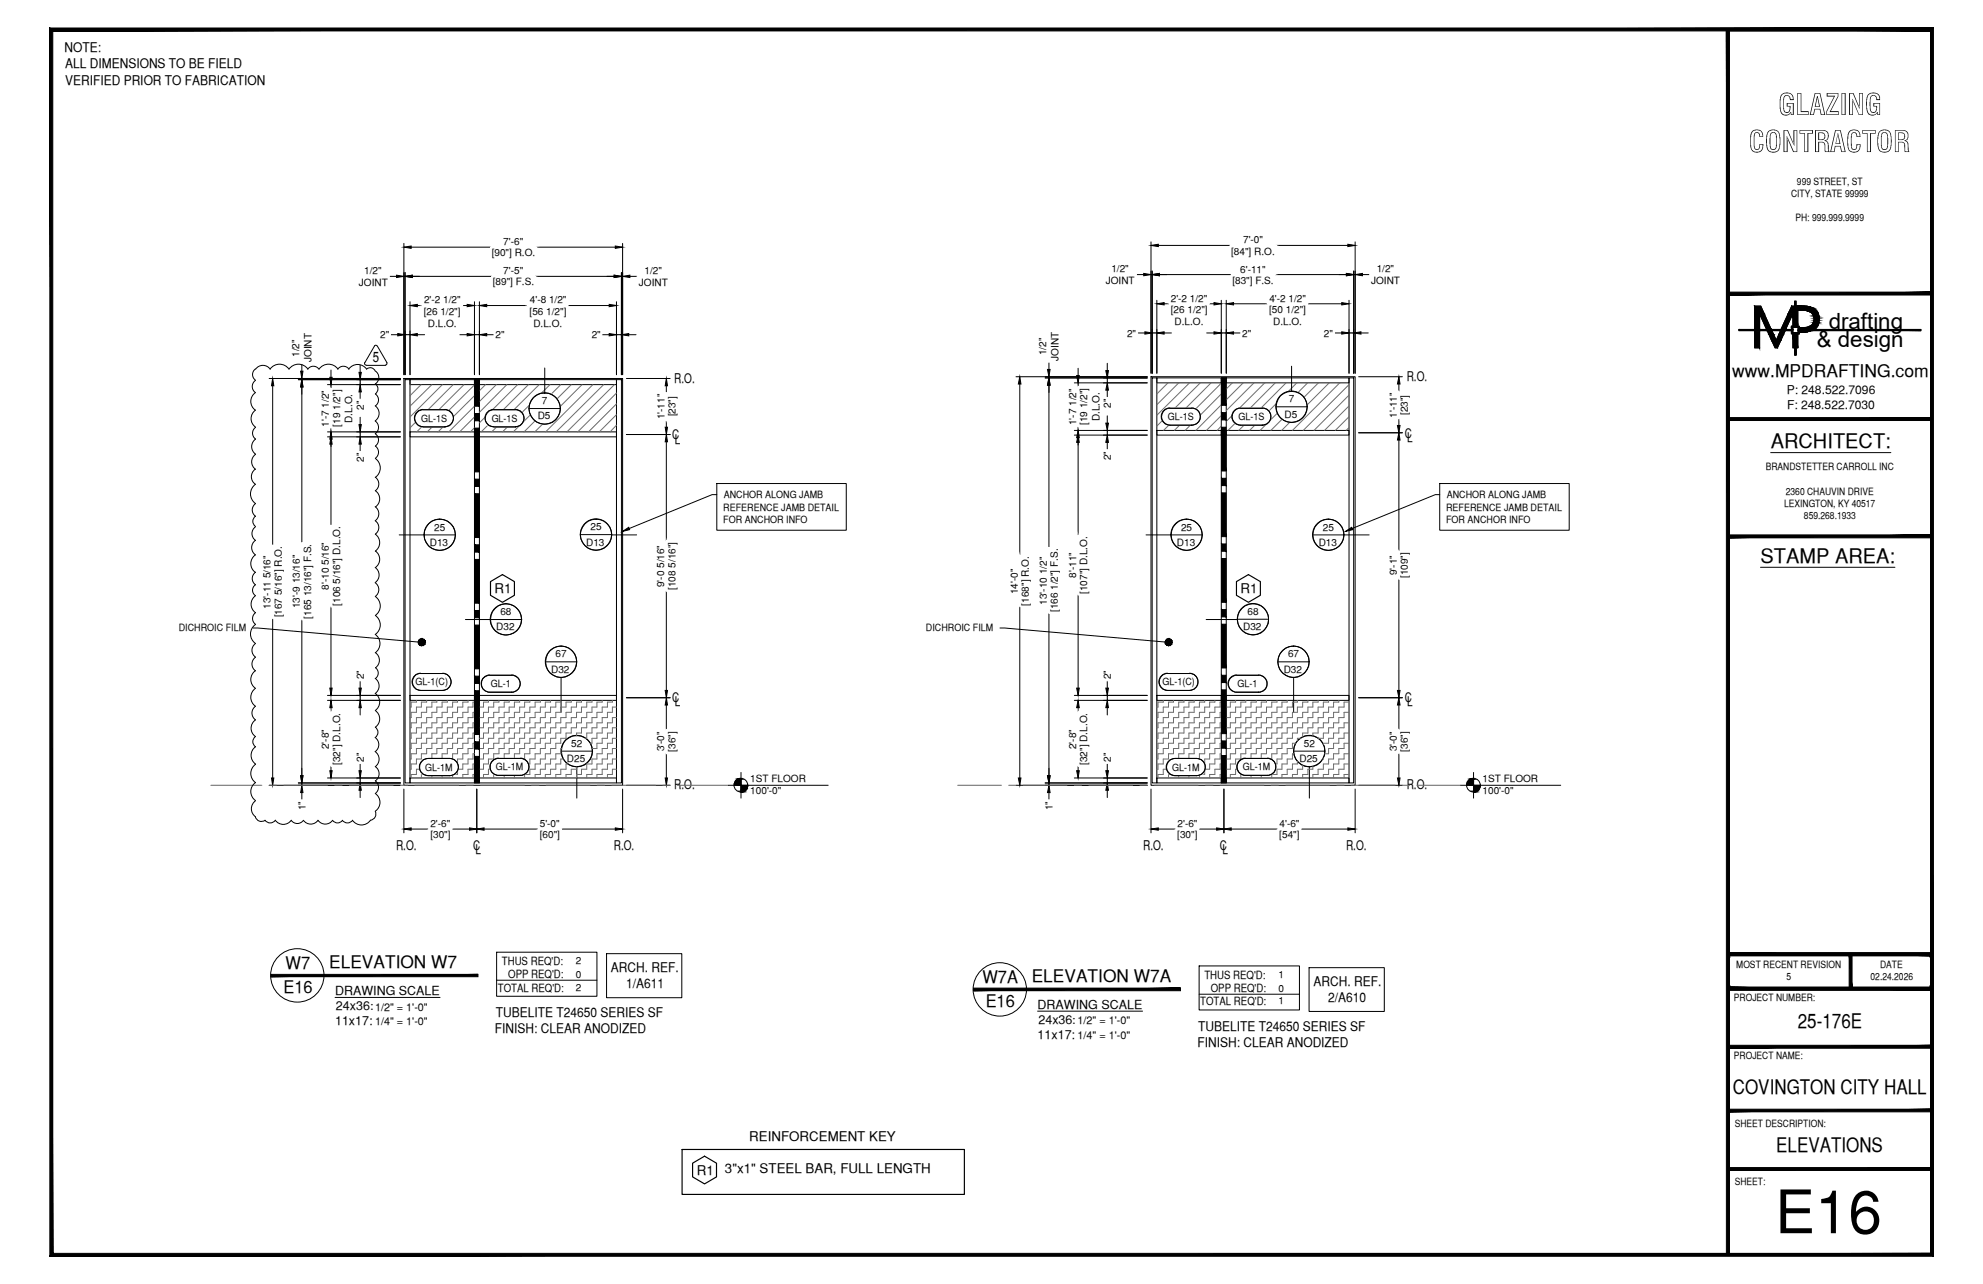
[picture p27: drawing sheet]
<svg xmlns="http://www.w3.org/2000/svg" width="432mm" height="279mm" viewBox="0 0 432 279" stroke-linecap="round" stroke-linejoin="round" font-family="sans-serif">
<defs><g id="words">
<text font-size="13.1" x="386.5" y="268.4">E16</text>
<g font-size="6.3">
<text x="387.2" y="25">GLAZING</text>
<text x="380.8" y="33.1">CONTRACTOR</text>
</g>
<g font-size="4.9">
<text x="398.2" y="71.5">drafting</text>
<text x="395.6" y="75.5">&amp; design</text>
</g>
<g font-size="4.4">
<text x="385.6" y="97.5">ARCHITECT:</text>
<text x="383.3" y="122.5">STAMP AREA:</text>
<text x="391.5" y="223.7">25-176E</text>
<text x="377.3" y="238.1">COVINGTON CITY HALL</text>
<text x="386.8" y="250.7">ELEVATIONS</text>
</g>
<g font-size="3.8">
<text x="377.2" y="82">www.MPDRAFTING.com</text>
<text x="62.2" y="210.9">W7</text>
<text x="71.7" y="210.7">ELEVATION W7</text>
<text x="213.9" y="213.9">W7A</text>
<text x="224.7" y="213.7">ELEVATION W7A</text>
<text x="61.7" y="216.2">E16</text>
<text x="214.6" y="219.2">E16</text>
</g>
<text font-size="3.1" x="81.2" y="78.8">5</text>
<g font-size="2.9">
<text x="14" y="11.2">NOTE:</text>
<text x="14.2" y="14.8">ALL DIMENSIONS TO BE FIELD</text>
<text x="14.2" y="18.4">VERIFIED PRIOR TO FABRICATION</text>
<text x="146.8" y="83.2">R.O.</text>
<text x="306.3" y="82.9">R.O.</text>
<text x="146.4" y="95.6">C</text>
<text x="305.9" y="95.2">C</text>
<text x="146.9" y="96.6">L</text>
<text x="306.4" y="96.3">L</text>
<text x="107.7" y="129.1">R1</text>
<text x="270.1" y="129.1">R1</text>
<text x="146.4" y="152.7">C</text>
<text x="146.9" y="153.7">L</text>
<text x="305.9" y="152.7">C</text>
<text x="306.4" y="153.7">L</text>
<text x="146.8" y="171.8">R.O.</text>
<text x="306.3" y="171.8">R.O.</text>
<text x="86.2" y="184.9">R.O.</text>
<text x="103" y="184.9">C</text>
<text x="103.5" y="185.9">L</text>
<text x="133.7" y="184.9">R.O.</text>
<text x="248.9" y="184.9">R.O.</text>
<text x="265.6" y="184.9">C</text>
<text x="266.2" y="185.9">L</text>
<text x="293.1" y="184.9">R.O.</text>
<text x="133" y="211.5">ARCH. REF.</text>
<text x="136.3" y="215">1/A611</text>
<text x="286" y="214.5">ARCH. REF.</text>
<text x="107.9" y="221.2">TUBELITE T24650 SERIES SF</text>
<text x="289.2" y="218.1">2/A610</text>
<text x="107.8" y="224.8">FINISH: CLEAR ANODIZED</text>
<text x="260.7" y="227.8">FINISH: CLEAR ANODIZED</text>
<text x="260.9" y="224.3">TUBELITE T24650 SERIES SF</text>
<text x="163.1" y="248.2">REINFORCEMENT KEY</text>
<text x="151.8" y="255.7">R1</text>
<text x="157.9" y="255.3">3&quot;x1&quot; STEEL BAR, FULL LENGTH</text>
</g>
<g font-size="2.7">
<text x="73" y="216.5">DRAWING SCALE</text>
<text x="73.2" y="219.8">24x36:</text>
<text x="225.9" y="219.5">DRAWING SCALE</text>
<text x="73" y="223.1">11x17:</text>
<text x="225.9" y="226.1">11x17:</text>
<text x="226.1" y="222.8">24x36:</text>
</g>
<g font-size="2.6">
<text x="389.1" y="85.8">P: 248.522.7096</text>
<text x="389.1" y="89">F: 248.522.7030</text>
</g>
<g font-size="2.5">
<text x="109.3" y="209.9">THUS REQ'D:</text>
<text x="108.4" y="215.8">TOTAL REQ'D:</text>
<text x="110.7" y="212.9">OPP REQ'D:</text>
<text x="262.3" y="213">THUS REQ'D:</text>
<text x="263.7" y="216">OPP REQ'D:</text>
<text x="261.4" y="218.8">TOTAL REQ'D:</text>
</g>
<g font-size="2.4">
<text x="81.7" y="219.9">1/2&quot; = 1'-0&quot;</text>
<text x="81.7" y="223.1">1/4&quot; = 1'-0&quot;</text>
<text x="234.6" y="222.9">1/2&quot; = 1'-0&quot;</text>
<text x="234.6" y="226.1">1/4&quot; = 1'-0&quot;</text>
</g>
<g font-size="2.2">
<text x="391.3" y="40.2">999 STREET, ST</text>
<text x="390" y="42.9">CITY, STATE 99999</text>
<text x="109.6" y="53.3">7'-6&quot;</text>
<text x="270.7" y="53">7'-0&quot;</text>
<text x="391" y="48.2">PH: 999.999.9999</text>
<text x="79.3" y="59.6">1/2&quot;</text>
<text x="107.1" y="55.8">[90&quot;] R.O.</text>
<text x="109.6" y="59.7">7'-5&quot;</text>
<text x="140.3" y="59.6">1/2&quot;</text>
<text x="242" y="59.2">1/2&quot;</text>
<text x="268.1" y="55.4">[84&quot;] R.O.</text>
<text x="270.1" y="59.3">6'-11&quot;</text>
<text x="299.8" y="59.2">1/2&quot;</text>
<text x="78.2" y="62.2">JOINT</text>
<text x="107.3" y="62.1">[89&quot;] F.S.</text>
<text x="139.1" y="62.2">JOINT</text>
<text x="240.8" y="61.8">JOINT</text>
<text x="255" y="65.7">2'-2 1/2&quot;</text>
<text x="268.4" y="61.8">[83&quot;] F.S.</text>
<text x="276.4" y="65.7">4'-2 1/2&quot;</text>
<text x="298.6" y="61.8">JOINT</text>
<text x="92.3" y="68.5">[26 1/2&quot;]</text>
<text x="92.3" y="66">2'-2 1/2&quot;</text>
<text x="93.2" y="71.1">D.L.O.</text>
<text x="115.3" y="68.5">[56 1/2&quot;]</text>
<text x="115.4" y="66">4'-8 1/2&quot;</text>
<text x="116.1" y="71.1">D.L.O.</text>
<text x="255" y="68.1">[26 1/2&quot;]</text>
<text x="255.8" y="70.7">D.L.O.</text>
<text x="276.4" y="68.1">[50 1/2&quot;]</text>
<text x="277.2" y="70.7">D.L.O.</text>
<text x="65.2" y="77.7" transform="rotate(-90 65.2 77.7)">1/2&quot;</text>
<text x="82.8" y="73.6">2&quot;</text>
<text x="107.9" y="73.6">2&quot;</text>
<text x="128.8" y="73.6">2&quot;</text>
<text x="227.8" y="77.3" transform="rotate(-90 227.8 77.3)">1/2&quot;</text>
<text x="245.4" y="73.3">2&quot;</text>
<text x="270.5" y="73.3">2&quot;</text>
<text x="288.3" y="73.3">2&quot;</text>
<text x="67.8" y="78.8" transform="rotate(-90 67.8 78.8)">JOINT</text>
<text x="230.5" y="78.5" transform="rotate(-90 230.5 78.5)">JOINT</text>
<text x="79.2" y="89.2" transform="rotate(-90 79.2 89.2)">2&quot;</text>
<text x="118" y="87.9">7</text>
<text x="241.9" y="88.8" transform="rotate(-90 241.9 88.8)">2&quot;</text>
<text x="280.7" y="87.6">7</text>
<text x="71.6" y="92.9" transform="rotate(-90 71.6 92.9)">1'-7 1/2&quot;</text>
<text x="74" y="92.8" transform="rotate(-90 74 92.8)">[19 1/2&quot;]</text>
<text x="76.7" y="92" transform="rotate(-90 76.7 92)">D.L.O.</text>
<text x="91.7" y="91.8">GL-1S</text>
<text x="107.1" y="91.8">GL-1S</text>
<text x="117.1" y="91.2">D5</text>
<text x="144.7" y="91.2" transform="rotate(-90 144.7 91.2)">1'-11&quot;</text>
<text x="147.1" y="90.6" transform="rotate(-90 147.1 90.6)">[23&quot;]</text>
<text x="234.3" y="92.5" transform="rotate(-90 234.3 92.5)">1'-7 1/2&quot;</text>
<text x="236.7" y="92.5" transform="rotate(-90 236.7 92.5)">[19 1/2&quot;]</text>
<text x="239.4" y="91.6" transform="rotate(-90 239.4 91.6)">D.L.O.</text>
<text x="254.3" y="91.4">GL-1S</text>
<text x="269.7" y="91.4">GL-1S</text>
<text x="279.7" y="90.9">D5</text>
<text x="304.2" y="90.9" transform="rotate(-90 304.2 90.9)">1'-11&quot;</text>
<text x="306.6" y="90.3" transform="rotate(-90 306.6 90.3)">[23&quot;]</text>
<text x="79.2" y="100.5" transform="rotate(-90 79.2 100.5)">2&quot;</text>
<text x="241.9" y="100.1" transform="rotate(-90 241.9 100.1)">2&quot;</text>
<text x="384.5" y="102.3">BRANDSTETTER CARROLL INC</text>
<text x="388.9" y="107.6">2360 CHAUVIN DRIVE</text>
<text x="157.5" y="111.1">REFERENCE JAMB DETAIL</text>
<text x="157.5" y="113.8">FOR ANCHOR INFO</text>
<text x="157.6" y="108.4">ANCHOR ALONG JAMB</text>
<text x="314.9" y="111.1">REFERENCE JAMB DETAIL</text>
<text x="314.9" y="113.8">FOR ANCHOR INFO</text>
<text x="315" y="108.4">ANCHOR ALONG JAMB</text>
<text x="388.5" y="110.3">LEXINGTON, KY 40517</text>
<text x="392.8" y="113">859.268.1933</text>
<text x="93.6" y="118.7">D13</text>
<text x="94.6" y="115.4">25</text>
<text x="127.6" y="118.7">D13</text>
<text x="128.6" y="115.4">25</text>
<text x="256.3" y="118.7">D13</text>
<text x="257.2" y="115.4">25</text>
<text x="287.1" y="118.7">D13</text>
<text x="288" y="115.4">25</text>
<text x="234.3" y="125.7" transform="rotate(-90 234.3 125.7)">8'-11&quot;</text>
<text x="304.2" y="125.2" transform="rotate(-90 304.2 125.2)">9'-1&quot;</text>
<text x="306.6" y="125.8" transform="rotate(-90 306.6 125.8)">[109&quot;]</text>
<text x="71.6" y="128.3" transform="rotate(-90 71.6 128.3)">8'-10 5/16&quot;</text>
<text x="74.1" y="131.8" transform="rotate(-90 74.1 131.8)">[106 5/16&quot;] D.L.O.</text>
<text x="144.7" y="127.8" transform="rotate(-90 144.7 127.8)">9'-0 5/16&quot;</text>
<text x="147.1" y="128.4" transform="rotate(-90 147.1 128.4)">[108 5/16&quot;]</text>
<text x="221.6" y="129.3" transform="rotate(-90 221.6 129.3)">14'-0&quot;</text>
<text x="224" y="131.8" transform="rotate(-90 224 131.8)">[168&quot;] R.O.</text>
<text x="228" y="131.6" transform="rotate(-90 228 131.6)">13'-10 1/2&quot;</text>
<text x="236.7" y="129.2" transform="rotate(-90 236.7 129.2)">[107&quot;] D.L.O.</text>
<text x="38.9" y="137.4">DICHROIC FILM</text>
<text x="58.9" y="132.5" transform="rotate(-90 58.9 132.5)">13'-11 5/16&quot;</text>
<text x="61.4" y="134.4" transform="rotate(-90 61.4 134.4)">[167 5/16&quot;] R.O.</text>
<text x="65.3" y="132.3" transform="rotate(-90 65.3 132.3)">13'-9 13/16&quot;</text>
<text x="67.8" y="134.6" transform="rotate(-90 67.8 134.6)">[165 13/16&quot;] F.S.</text>
<text x="108.1" y="137.2">D32</text>
<text x="109" y="133.9">68</text>
<text x="201.6" y="137.4">DICHROIC FILM</text>
<text x="230.4" y="133.2" transform="rotate(-90 230.4 133.2)">[166 1/2&quot;] F.S.</text>
<text x="270.7" y="137.2">D32</text>
<text x="271.7" y="133.8">68</text>
<text x="121" y="143.1">67</text>
<text x="280.5" y="143.1">67</text>
<text x="79.2" y="147.8" transform="rotate(-90 79.2 147.8)">2&quot;</text>
<text x="90.5" y="149">GL-1(C)</text>
<text x="106.9" y="149.5">GL-1</text>
<text x="120" y="146.4">D32</text>
<text x="241.9" y="147.8" transform="rotate(-90 241.9 147.8)">2&quot;</text>
<text x="253.1" y="149">GL-1(C)</text>
<text x="269.5" y="149.5">GL-1</text>
<text x="279.5" y="146.4">D32</text>
<text x="71.6" y="163" transform="rotate(-90 71.6 163)">2'-8&quot;</text>
<text x="74.1" y="166.4" transform="rotate(-90 74.1 166.4)">[32&quot;] D.L.O.</text>
<text x="79.2" y="165.8" transform="rotate(-90 79.2 165.8)">2&quot;</text>
<text x="92.6" y="167.7">GL-1M</text>
<text x="107.9" y="167.6">GL-1M</text>
<text x="123.4" y="165.8">D25</text>
<text x="124.4" y="162.5">52</text>
<text x="144.7" y="163.5" transform="rotate(-90 144.7 163.5)">3'-0&quot;</text>
<text x="147.1" y="163.6" transform="rotate(-90 147.1 163.6)">[36&quot;]</text>
<text x="234.3" y="163" transform="rotate(-90 234.3 163)">2'-8&quot;</text>
<text x="236.7" y="166.4" transform="rotate(-90 236.7 166.4)">[32&quot;] D.L.O.</text>
<text x="241.9" y="165.8" transform="rotate(-90 241.9 165.8)">2&quot;</text>
<text x="255.3" y="167.7">GL-1M</text>
<text x="270.6" y="167.6">GL-1M</text>
<text x="283" y="165.8">D25</text>
<text x="283.9" y="162.5">52</text>
<text x="304.2" y="163.5" transform="rotate(-90 304.2 163.5)">3'-0&quot;</text>
<text x="306.6" y="163.6" transform="rotate(-90 306.6 163.6)">[36&quot;]</text>
<text x="163.4" y="170.2">1ST FLOOR</text>
<text x="163.4" y="172.8">100'-0&quot;</text>
<text x="322.8" y="170.2">1ST FLOOR</text>
<text x="322.8" y="172.8">100'-0&quot;</text>
<text x="66.5" y="176.3" transform="rotate(-90 66.5 176.3)">1&quot;</text>
<text x="93.7" y="180">2'-6&quot;</text>
<text x="117.5" y="180">5'-0&quot;</text>
<text x="229.2" y="176.3" transform="rotate(-90 229.2 176.3)">1&quot;</text>
<text x="256.4" y="180">2'-6&quot;</text>
<text x="278.6" y="180">4'-6&quot;</text>
<text x="93.7" y="182.4">[30&quot;]</text>
<text x="117.5" y="182.4">[60&quot;]</text>
<text x="256.3" y="182.4">[30&quot;]</text>
<text x="278.6" y="182.4">[54&quot;]</text>
<text x="125.4" y="209.9">2</text>
<text x="125.4" y="212.8">0</text>
<text x="125.4" y="215.6">2</text>
<text x="278.4" y="212.9">1</text>
<text x="278.4" y="215.8">0</text>
<text x="378.1" y="210.6">MOST RECENT REVISION</text>
<text x="389" y="213.3">5</text>
<text x="407.3" y="213.2">02.24.2026</text>
<text x="409.4" y="210.6">DATE</text>
<text x="278.4" y="218.6">1</text>
<text x="377.6" y="217.8">PROJECT NUMBER:</text>
<text x="377.6" y="230.4">PROJECT NAME:</text>
<text x="377.8" y="245.2">SHEET DESCRIPTION:</text>
<text x="377.8" y="257.9">SHEET:</text>
</g>
</g></defs>
<!-- layer: COMPONENTS -->
<g fill="none" stroke="#000" stroke-width=".22">
<path d="M88.2 82.6h1.1v87.8h-1.1zM89.3 94h14v1.1h-14zM89.3 82.6h14v1.1h-14zM103.3 82.6h1.1v87.8h-1.1zM104.4 94h29.8v1.1h-29.8zM104.4 82.6h29.8v1.1h-29.8zM134.2 82.6h1.1v87.8h-1.1zM250.9 82.2h1v88.2h-1zM251.9 93.7h14v1h-14zM251.9 82.2h14v1.1h-14zM265.9 82.2h1.1v88.2h-1.1zM267 93.7h26.8v1h-26.8z"/>
<path d="M267 82.2h26.8v1.1h-26.8zM293.8 82.2h1v88.2h-1zM89.3 151.3h14v1.1h-14zM104.4 151.3h29.8v1.1h-29.8zM251.9 151.3h14v1.1h-14zM267 151.3h26.8v1.1h-26.8zM89.3 169.3h14v1.1h-14zM104.4 169.3h29.8v1.1h-29.8zM251.9 169.3h14v1.1h-14zM267 169.3h26.8v1.1h-26.8z"/>
</g>
<!-- layer: ROUGH OPENING -->
<path d="M87.9 82.4h47.7v88.5h-47.7zM250.6 82h44.5v88.9h-44.5z" fill="none" stroke="#000" stroke-width=".22"/>
<!-- layer: DIM -->
<g fill="none" stroke="#000" stroke-width=".22">
<path d="M87.9 53v28.5M88.2 59.3v22.2M89.5 53.8h17.3M116.8 53.8h17.2M135.3 59.3v22.2M135.6 53v28.5M247.5 59.8h1.5M250.6 52.6v28.6M250.6 59.8h.3M250.9 59v22.2M252.2 53.4h15.6M252.5 59.8h15.6"/>
<path d="M277.6 59.8h15.6M277.8 53.4h15.7M294.8 59v22.2M294.8 59.8h.3M295.1 52.6v28.6M296.7 59.8h1.6M65.7 79.2v1.6M78.4 79.4v1.6M84.8 60.1h1.6M85 72.8h1.6M87.9 60.1h.3M88.2 72.8h1.1"/>
<path d="M89.3 65.7v15.8M89.8 60.1h17.3M90.9 72.8h1.6M90.9 66.5h1.1M100.1 72.8h1.6M100.6 66.5h1.1M103.3 72.8h1.1M103.3 65.7v15.8M104.4 65.7v15.8M106 72.8h1.6M106 66.5h9M116.5 60.1h17.2"/>
<path d="M123.6 66.5h9.1M131.1 72.8h1.6M134.2 65.7v15.8M134.2 72.8h1.1M135.3 60.1h.3M136.9 72.8h1.6M137.2 60.1h1.5M228.4 78.8v1.6M241.1 79.1v1.5M247.7 72.5h1.6M250.9 72.5h1M251.9 65.3v15.9"/>
<path d="M253.5 72.5h1.6M253.5 66.1h1.1M262.8 72.5h1.6M263.2 66.1h1.2M265.9 72.5h1.1M265.9 65.3v15.9M267 65.3v15.9M268.6 72.5h1.6M268.6 66.1h7.5M284.7 66.1h7.5M290.6 72.5h1.6M293.8 65.3v15.9"/>
<path d="M293.8 72.5h1M296.4 72.5h1.5M58.6 82.4h28.6M59.4 83.9v34.7M65 82.6h22.2M65.7 82.4v.2M65.7 84.2v33.9M71.3 83.7h15.9M71.3 94h15.9M71.3 95.1h15.9M72.1 80.5v1.6M72.1 83.7v.9"/>
<path d="M72.1 93.1v.9M72.1 95.6v18.7M78.4 82.6v1.1M78.4 85.3v1.6M78.4 90.8v1.6M78.4 94v1.1M78.4 96.6v1.6M136.4 82.4h9.5M136.4 94.6h9.5M145.1 83.9v1.5M145.1 91.4v1.6M145.1 96.1v21.6"/>
<path d="M221.2 82h28.6M222.1 83.6v37.2M227.6 82.2h22.2M228.4 82v.2M228.4 83.8v35.3M233.9 83.3h15.9M233.9 93.7h15.9M233.9 94.7h15.9M234.8 80.1v1.6M234.8 83.3v.9M234.8 92.8v.9M234.8 95.2v21.3"/>
<path d="M241.1 82.2v1.1M241.1 84.9v1.6M241.1 90.5v1.6M241.1 93.7v1M241.1 96.3v1.6M295.8 82h9.6M295.8 94.2h9.6M304.6 83.6v1.5M304.6 91.1v1.5M304.6 95.8v24.2M59.4 134.6v34.7M65.7 134.9v33.9"/>
<path d="M72.1 132.1v17.6M145.1 128.7v21.5M222.1 132v37.3M228.4 133.5v35.3M234.8 129.5v20.2M304.6 126v24.2M71.3 151.3h15.9M71.3 152.4h15.9M72.1 154v.9M78.4 148.1v1.6M78.4 151.3v1.1M78.4 154v1.6"/>
<path d="M136.4 151.8h9.5M145.1 153.4v5.5M233.9 151.3h15.9M233.9 152.4h15.9M234.8 154v.9M241.1 148.1v1.6M241.1 151.3v1.1M241.1 154v1.6M295.8 151.8h9.6M304.6 153.4v5.5M58.6 170.9h28.6M65 170.4h22.2"/>
<path d="M65.7 170.4v.5M65.7 172.5v1.6M71.3 169.3h15.9M72.1 166.8v.9M78.4 166.1v1.6M78.4 169.3v1.1M78.4 172v1.5M87.9 171.7v9.5M103.8 171.7v9.5M135.6 171.7v9.5M136.4 170.9h9.5M145.1 163.8v5.5"/>
<path d="M221.2 170.9h28.6M227.6 170.4h22.2M228.4 170.4v.5M228.4 172.5v1.6M233.9 169.3h15.9M234.8 166.8v.9M241.1 166.1v1.6M241.1 169.3v1.1M241.1 172v1.5M250.6 171.7v9.5M266.5 171.7v9.5M295.1 171.7v9.5"/>
<path d="M295.8 170.9h9.6M304.6 163.8v5.5M89.5 180.4h3.9M98.4 180.4h3.8M105.4 180.4h11.8M122.2 180.4h11.8M252.2 180.4h3.9M261 180.4h3.9M268.1 180.4h10.2M283.3 180.4h10.2"/>
</g>
<g fill="#000" stroke="#000" stroke-width=".22">
<path d="M86.4 59.9l1.5 .2-1.5 .3zM87.9 53.8l1.6-.3v.5zM88.2 60.1l1.6-.2v.5zM133.7 59.9l1.6 .2-1.6 .3zM134 53.5l1.6 .3-1.6 .2zM135.6 60.1l1.6-.2v.5zM249 59.5l1.6 .3-1.6 .2zM250.6 53.4l1.6-.3v.6zM250.9 59.8l1.6-.3v.5zM293.2 59.5l1.6 .3-1.6 .2zM293.5 53.1l1.6 .3-1.6 .3zM295.1 59.8l1.6-.3v.5z"/>
<path d="M86.6 72.6l1.6 .2-1.6 .3zM89.3 72.8l1.6-.2v.5zM89.3 66.5l1.6-.3v.5zM101.7 66.2l1.6 .3-1.6 .2zM101.7 72.6l1.6 .2-1.6 .3zM104.4 66.5l1.6-.3v.5zM104.4 72.8l1.6-.2v.5zM132.7 72.6l1.5 .2-1.5 .3zM132.7 66.2l1.5 .3-1.5 .2zM135.3 72.8l1.6-.2v.5zM249.3 72.2l1.6 .3-1.6 .2zM251.9 72.5l1.6-.3v.5z"/>
<path d="M251.9 66.1l1.6-.3v.6zM264.4 65.8l1.5 .3-1.5 .3zM264.4 72.2l1.5 .3-1.5 .2zM267 66.1l1.6-.3v.6zM267 72.5l1.6-.3v.5zM292.2 72.2l1.6 .3-1.6 .2zM292.2 65.8l1.6 .3-1.6 .3zM294.8 72.5l1.6-.3v.5zM59.4 82.4l.2 1.5h-.5zM65.7 82.6l.3 1.6h-.5zM65.5 80.8h.5l-.3 1.6zM71.8 82.1h.5l-.2 1.6z"/>
<path d="M72.1 94l.2 1.6h-.5zM72.1 95.1l.2 1.5h-.5zM78.2 81h.5l-.3 1.6zM78.4 83.7l.3 1.6h-.5zM78.2 92.4h.5l-.3 1.6zM78.4 95.1l.3 1.5h-.5zM145.1 82.4l.3 1.5h-.6zM144.8 93h.6l-.3 1.6zM145.1 94.6l.3 1.5h-.6zM222.1 82l.2 1.6h-.6zM228.4 82.2l.3 1.6h-.6zM228.1 80.4h.6l-.3 1.6z"/>
<path d="M234.4 81.7h.6l-.2 1.6zM234.8 93.7l.2 1.5h-.6zM234.8 94.7l.2 1.6h-.6zM240.8 80.6h.6l-.3 1.6zM241.1 83.3l.3 1.6h-.6zM240.8 92.1h.6l-.3 1.6zM241.1 94.7l.3 1.6h-.6zM304.6 82l.3 1.6h-.6zM304.3 92.6h.6l-.3 1.6zM304.6 94.2l.3 1.6h-.6zM71.8 149.7h.5l-.2 1.6zM72.1 152.4l.2 1.6h-.5z"/>
<path d="M78.4 152.4l.3 1.6h-.5zM78.2 149.7h.5l-.3 1.6zM144.8 150.2h.6l-.3 1.6zM145.1 151.8l.3 1.6h-.6zM234.4 149.7h.6l-.2 1.6zM234.8 152.4l.2 1.6h-.6zM241.1 152.4l.3 1.6h-.6zM240.8 149.7h.6l-.3 1.6zM304.3 150.2h.6l-.3 1.6zM304.6 151.8l.3 1.6h-.6zM59.1 169.3h.5l-.2 1.6zM65.5 168.8h.5l-.3 1.6z"/>
<path d="M65.7 170.9l.3 1.6h-.5zM71.8 167.7h.5l-.2 1.6zM78.4 170.4l.3 1.6h-.5zM78.2 167.7h.5l-.3 1.6zM144.8 169.3h.6l-.3 1.6zM221.7 169.3h.6l-.2 1.6zM228.1 168.8h.6l-.3 1.6zM228.4 170.9l.3 1.6h-.6zM234.4 167.7h.6l-.2 1.6zM241.1 170.4l.3 1.6h-.6zM240.8 167.7h.6l-.3 1.6zM304.3 169.3h.6l-.3 1.6z"/>
<path d="M87.9 180.4l1.6-.3v.6zM102.2 180.1l1.6 .3-1.6 .3zM103.8 180.4l1.6-.3v.6zM134 180.1l1.6 .3-1.6 .3zM250.6 180.4l1.6-.3v.6zM264.9 180.1l1.6 .3-1.6 .3zM266.5 180.4l1.6-.3v.6zM293.5 180.1l1.6 .3-1.6 .3z"/>
</g>
<g fill="#fff" stroke="#fff" stroke-width=".22">
<path d="M109.3 51.4v2.4l4.9-2.4zM109.3 53.8l4.9-2.4v2.4z"/>
<path d="M106.8 53.8v2.8l10-2.8zM106.8 56.6l10-2.8v2.8z"/>
<path d="M109.3 57.7v2.4l4.9-2.4zM109.3 60.1l4.9-2.4v2.4z"/>
<path d="M107.1 60.1v2.9l9.4-2.9zM107.1 63l9.4-2.9v2.9z"/>
<path d="M138.7 57.6v5.1l7.1-5.1zM138.7 62.7l7.1-5.1v5.1z"/>
<path d="M77.8 57.6v5.1l7-5.1zM77.8 62.7l7-5.1v5.1z"/>
<path d="M128.5 71.6v2.4l2.6-2.4zM128.5 74l2.6-2.4v2.4z"/>
<path d="M82.5 71.6v2.4l2.5-2.4zM82.5 74l2.5-2.4v2.4z"/>
<path d="M92 64.1v2.4l8.6-2.4zM92 66.5l8.6-2.4v2.4z"/>
<path d="M92 66.5v5.1l8.6-5.1zM92 71.6l8.6-5.1v5.1z"/>
<path d="M115 64.1v2.4l8.6-2.4zM115 66.5l8.6-2.4v2.4z"/>
<path d="M115.1 66.5v5.1l8.5-5.1zM115.1 71.6l8.5-5.1v5.1z"/>
<path d="M107.6 71.6v2.4l2.5-2.4zM107.6 74l2.5-2.4v2.4z"/>
<path d="M57 120.6v12.1h2.4zM57 120.6h2.4v12.1z"/>
<path d="M59.4 118.6v16h2.8zM59.4 118.6h2.8v16z"/>
<path d="M63.3 120.5v12h2.4zM63.3 120.5h2.4v12z"/>
<path d="M65.7 118.1v16.8h2.9zM65.7 118.1h2.9v16.8z"/>
<path d="M63.2 72.2v7h5.1zM63.2 72.2h5.1v7z"/>
<path d="M64.5 174.1v2.4h2.4zM64.5 174.1h2.4v2.4z"/>
<path d="M77.2 86.9v2.6h2.4zM77.2 86.9h2.4v2.6z"/>
<path d="M77.2 163.5v2.6h2.4zM77.2 163.5h2.4v2.6z"/>
<path d="M69.7 84.6v8.4h2.4zM69.7 84.6h2.4v8.4z"/>
<path d="M72.1 84.6v8.5h5.1zM72.1 84.6h5.1v8.5z"/>
<path d="M77.2 98.2v2.6h2.4zM77.2 98.2h2.4v2.6z"/>
<path d="M69.7 117.7v11h2.4zM69.7 117.7h2.4v11z"/>
<path d="M72.1 114.3v17.8h2.8zM72.1 114.3h2.8v17.8z"/>
<path d="M77.2 145.5v2.6h2.4zM77.2 145.5h2.4v2.6z"/>
<path d="M69.7 158.4v4.9h2.4zM69.7 158.4h2.4v4.9z"/>
<path d="M72.1 154.9v11.9h2.8zM72.1 154.9h2.8v11.9z"/>
<path d="M93.4 178v2.4l5-2.4zM93.4 180.4l5-2.4v2.4z"/>
<path d="M93.5 180.4v2.9l4.9-2.9zM93.5 183.3l4.9-2.9v2.9z"/>
<path d="M117.2 178v2.4l5-2.4zM117.2 180.4l5-2.4v2.4z"/>
<path d="M117.3 180.4v2.9l4.9-2.9zM117.3 183.3l4.9-2.9v2.9z"/>
<path d="M142.7 85.4v6h2.4zM142.7 85.4h2.4v6z"/>
<path d="M145.1 86v4.9h2.9zM145.1 86h2.9v4.9z"/>
<path d="M142.7 118.3v9.8h2.4zM142.7 118.3h2.4v9.8z"/>
<path d="M145.1 117.7v11h2.9zM145.1 117.7h2.9v11z"/>
<path d="M142.7 158.9v4.9h2.4zM142.7 158.9h2.4v4.9z"/>
<path d="M145.1 158.9v4.9h2.9zM145.1 158.9h2.9v4.9z"/>
<path d="M270.4 51v2.4l4.9-2.4zM270.4 53.4l4.9-2.4v2.4z"/>
<path d="M267.8 53.4v2.9l10-2.9zM267.8 56.3l10-2.9v2.9z"/>
<path d="M269.7 57.3v2.5l6.2-2.5zM269.7 59.8l6.2-2.5v2.5z"/>
<path d="M268.1 59.8v2.8l9.5-2.8zM268.1 62.6l9.5-2.8v2.8z"/>
<path d="M298.3 57.2v5.1l6.9-5.1zM298.3 62.3l6.9-5.1v5.1z"/>
<path d="M240.4 57.2v5.1l7.1-5.1zM240.4 62.3l7.1-5.1v5.1z"/>
<path d="M288 71.2v2.5l2.6-2.5zM288 73.7l2.6-2.5v2.5z"/>
<path d="M245.1 71.2v2.5l2.6-2.5zM245.1 73.7l2.6-2.5v2.5z"/>
<path d="M254.6 63.7v2.4l8.6-2.4zM254.6 66.1l8.6-2.4v2.4z"/>
<path d="M254.7 66.1v5.1l8.5-5.1zM254.7 71.2l8.5-5.1v5.1z"/>
<path d="M276.1 63.7v2.4l8.6-2.4zM276.1 66.1l8.6-2.4v2.4z"/>
<path d="M276.1 66.1v5.1l8.6-5.1zM276.1 71.2l8.6-5.1v5.1z"/>
<path d="M270.2 71.2v2.5l2.6-2.5zM270.2 73.7l2.6-2.5v2.5z"/>
<path d="M219.6 123.4v6h2.5zM219.6 123.4h2.5v6z"/>
<path d="M222.1 120.8v11.2h2.8zM222.1 120.8h2.8v11.2z"/>
<path d="M225.9 120.9v10.9h2.5zM225.9 120.9h2.5v10.9z"/>
<path d="M228.4 119.1v14.4h2.9zM228.4 119.1h2.9v14.4z"/>
<path d="M225.8 71.8v7h5.1zM225.8 71.8h5.1v7z"/>
<path d="M227.2 174.1v2.4h2.4zM227.2 174.1h2.4v2.4z"/>
<path d="M239.9 86.5v2.6h2.4zM239.9 86.5h2.4v2.6z"/>
<path d="M239.9 163.5v2.6h2.4zM239.9 163.5h2.4v2.6z"/>
<path d="M232.3 84.3v8.4h2.5zM232.3 84.3h2.5v8.4z"/>
<path d="M234.8 84.2v8.6h5zM234.8 84.2h5v8.6z"/>
<path d="M239.9 97.9v2.6h2.4zM239.9 97.9h2.4v2.6z"/>
<path d="M232.3 120v6h2.5zM232.3 120h2.5v6z"/>
<path d="M234.8 116.5v13h2.8zM234.8 116.5h2.8v13z"/>
<path d="M239.9 145.5v2.6h2.4zM239.9 145.5h2.4v2.6z"/>
<path d="M232.3 158.4v4.9h2.5zM232.3 158.4h2.5v4.9z"/>
<path d="M234.8 154.9v11.9h2.8zM234.8 154.9h2.8v11.9z"/>
<path d="M256.1 178v2.4l4.9-2.4zM256.1 180.4l4.9-2.4v2.4z"/>
<path d="M256.1 180.4v2.9l4.9-2.9zM256.1 183.3l4.9-2.9v2.9z"/>
<path d="M278.3 178v2.4l5-2.4zM278.3 180.4l5-2.4v2.4z"/>
<path d="M278.3 180.4v2.9l4.9-2.9zM278.3 183.3l4.9-2.9v2.9z"/>
<path d="M302.2 85.1v6h2.4zM302.2 85.1h2.4v6z"/>
<path d="M304.6 85.6v5h2.8zM304.6 85.6h2.8v5z"/>
<path d="M302.1 120.5v5h2.5zM302.1 120.5h2.5v5z"/>
<path d="M304.6 120v6h2.8zM304.6 120h2.8v6z"/>
<path d="M302.1 158.9v4.9h2.5zM302.1 158.9h2.5v4.9z"/>
<path d="M304.6 158.9v4.9h2.8zM304.6 158.9h2.8v4.9z"/>
</g>
<!-- layer: SYMBOLS -->
<g fill="#000" stroke="#000" stroke-width=".22">
<path d="M161.1 169.4h.3zM161.4 172.3h.5zM320.6 169.4h.3zM320.9 172.3h.5z"/>
<path d="M161.1 169.4l.3 .1zM160.8 169.5h.6z"/>
<path d="M160.8 169.5l.6 .1v-.1zM160.7 169.6l.1-.1 .6 .1z"/>
<path d="M160.7 169.6l.7 .1v-.1zM160.4 169.7l.3-.1 .7 .1z"/>
<path d="M160.4 169.7l1 .2v-.2zM160.4 169.7l1 .2h-1.2z"/>
<path d="M160.2 169.9l1.2 .2v-.2zM160.2 169.9l1.2 .2h-1.3z"/>
<path d="M160.1 170.1l1.3 .3v-.3zM160.1 170.1l1.3 .3h-1.4z"/>
<path d="M160 170.4l1.4 .2v-.2zM160 170.4l1.4 .2h-1.5z"/>
<path d="M159.9 170.6l1.5 .3v-.3zM159.9 170.6l1.5 .3h-1.5z"/>
<path d="M161.4 172.3h.2zM161.4 172.3h.2z"/>
<path d="M161.4 172.1l.5 .2 .2-.2zM161.4 172.1l.5 .2h-.5z"/>
<path d="M161.4 172l.7 .1 .2-.1zM161.4 172l.7 .1h-.7z"/>
<path d="M161.4 171.8l.9 .2 .2-.2zM161.4 171.8l.9 .2h-.9z"/>
<path d="M161.4 171.6l1.1 .2 .2-.2zM161.4 171.6l1.1 .2h-1.1z"/>
<path d="M161.4 171.4l1.3 .2 .1-.2zM161.4 171.4l1.3 .2h-1.3z"/>
<path d="M161.4 171.1l1.4 .3v-.3zM161.4 171.1l1.4 .3h-1.4z"/>
<path d="M161.4 170.9l1.4 .2 .1-.2zM161.4 170.9l1.4 .2h-1.4z"/>
<path d="M320.6 169.4l.3 .1zM320.4 169.5h.5z"/>
<path d="M320.4 169.5l.5 .1v-.1zM320.1 169.6l.3-.1 .5 .1z"/>
<path d="M320.1 169.6l.8 .1v-.1zM319.9 169.7l.2-.1 .8 .1z"/>
<path d="M319.9 169.7l1 .2v-.2zM319.9 169.7l1 .2h-1.2z"/>
<path d="M319.7 169.9l1.2 .2v-.2zM319.5 170.1l.2-.2 1.2 .2z"/>
<path d="M319.5 170.1l1.4 .3v-.3zM319.5 170.1l1.4 .3h-1.4z"/>
<path d="M319.5 170.4l1.4 .2v-.2zM319.5 170.4l1.4 .2h-1.5z"/>
<path d="M319.4 170.6l1.5 .3v-.3zM319.4 170.6l1.5 .3h-1.6z"/>
<path d="M320.9 172.3h.2zM320.9 172.3h.2z"/>
<path d="M320.9 172.1l.5 .2 .2-.2zM320.9 172.1l.5 .2h-.5z"/>
<path d="M320.9 172l.7 .1 .2-.1zM320.9 172l.7 .1h-.7z"/>
<path d="M320.9 171.8l.9 .2 .2-.2zM320.9 171.8l.9 .2h-.9z"/>
<path d="M320.9 171.6l1.1 .2 .1-.2zM320.9 171.6l1.1 .2h-1.1z"/>
<path d="M320.9 171.4l1.2 .2 .2-.2zM320.9 171.4l1.2 .2h-1.2z"/>
<path d="M320.9 170.9l1.4 .2v-.2zM320.9 170.9l1.4 .2h-1.4z"/>
<path d="M320.9 171.1l1.4 .3v-.3zM320.9 171.1l1.4 .3h-1.4z"/>
<path d="M59 212v.5l45.1-.5zM59 212.5l45.1-.5v.5z"/>
<path d="M212 215v.6l45-.6zM212 215.6l45-.6v.6z"/>
</g>
<g fill="none" stroke="#000" stroke-width=".22">
<path d="M92.1 89.1a1.87 1.87 0 0 0-1.9 1.9 1.87 1.87 0 0 0 1.9 1.8M92.1 89.2h4.8M92.1 92.9h4.8M96.9 89.1a1.87 1.87 0 0 1 1.8 1.9 1.87 1.87 0 0 1-1.8 1.8M107.5 89.1a1.87 1.87 0 0 0-1.9 1.9 1.87 1.87 0 0 0 1.9 1.8M107.5 89.2h4.8M107.5 92.9h4.8M112.2 89.1a1.87 1.87 0 0 1 1.9 1.9 1.87 1.87 0 0 1-1.9 1.8M115.2 88.9h6.8M254.7 88.8a1.87 1.87 0 0 0-1.8 1.8 1.87 1.87 0 0 0 1.8 1.9M254.8 88.8h4.7M259.5 88.8a1.87 1.87 0 0 1 1.9 1.8 1.87 1.87 0 0 1-1.9 1.9h-4.7"/>
<path d="M270.1 88.8a1.87 1.87 0 0 0-1.9 1.8 1.87 1.87 0 0 0 1.9 1.9h4.8M270.1 88.8h4.8M274.9 88.8a1.87 1.87 0 0 1 1.8 1.8 1.87 1.87 0 0 1-1.8 1.9M277.9 88.5h6.8M92.4 116.4h6.8M126.4 116.3h6.8M255 116.4h6.8M285.9 116.4h6.8M106.8 134.8h6.8M269.4 134.7h6.8M91.6 146.5a1.87 1.87 0 0 0-1.9 1.9 1.87 1.87 0 0 0 1.9 1.8h4.8M91.6 146.6h4.8"/>
<path d="M96.4 146.5a1.87 1.87 0 0 1 1.8 1.9 1.87 1.87 0 0 1-1.8 1.8M106.6 146.9a1.87 1.87 0 0 0-1.8 1.8 1.87 1.87 0 0 0 1.8 1.9M106.7 146.9h4.7M111.4 146.9a1.87 1.87 0 0 1 1.9 1.8 1.87 1.87 0 0 1-1.9 1.9h-4.7M118.8 144h6.8M254.2 146.5a1.87 1.87 0 0 0-1.9 1.9 1.87 1.87 0 0 0 1.9 1.8M254.3 146.6h4.7M254.3 150.2h4.7M259 146.5a1.87 1.87 0 0 1 1.9 1.9 1.87 1.87 0 0 1-1.9 1.8M269.3 146.9a1.87 1.87 0 0 0-1.9 1.8 1.87 1.87 0 0 0 1.9 1.9M269.3 146.9h4.8M274 146.9a1.87 1.87 0 0 1 1.9 1.8 1.87 1.87 0 0 1-1.9 1.9h-4.7"/>
<path d="M278.3 144h6.8M97.9 165a1.87 1.87 0 0 1 1.9 1.9 1.87 1.87 0 0 1-1.9 1.9M98 165h-4.8a1.87 1.87 0 0 0-1.9 1.9 1.87 1.87 0 0 0 1.9 1.9h4.8M108.6 165a1.87 1.87 0 0 0-1.9 1.8 1.87 1.87 0 0 0 1.9 1.9M108.6 165h4.7M113.3 165a1.87 1.87 0 0 1 1.9 1.8 1.87 1.87 0 0 1-1.9 1.9h-4.7M122.2 163.4h6.8M158.6 170.9h21.7M161.4 168.1v5.6M255.8 165a1.87 1.87 0 0 0-1.9 1.9 1.87 1.87 0 0 0 1.9 1.9M255.8 165h4.8a1.87 1.87 0 0 1 1.8 1.9 1.87 1.87 0 0 1-1.8 1.9h-4.8M271.2 165a1.87 1.87 0 0 0-1.9 1.8 1.87 1.87 0 0 0 1.9 1.9"/>
<path d="M271.2 165h4.8M275.9 165a1.87 1.87 0 0 1 1.9 1.8 1.87 1.87 0 0 1-1.9 1.9h-4.7M281.7 163.4h6.8M318.1 170.9h21.8M320.9 168.1v5.6M108.1 207.2h21.9v9.6h-21.9zM108.1 213.3h21.9M261.1 210.2h21.9v9.6h-21.9zM261.1 216.3h21.9"/>
<circle cx="118.6" cy="88.9" r="3.4"/>
<circle cx="281.2" cy="88.5" r="3.4"/>
<circle cx="95.7" cy="116.4" r="3.4"/>
<circle cx="129.8" cy="116.3" r="3.4"/>
<circle cx="258.4" cy="116.4" r="3.4"/>
<circle cx="289.2" cy="116.4" r="3.4"/>
<circle cx="110.1" cy="134.8" r="3.4"/>
<circle cx="272.8" cy="134.7" r="3.4"/>
<circle cx="122.1" cy="144" r="3.4"/>
<circle cx="281.7" cy="144" r="3.4"/>
<circle cx="125.6" cy="163.4" r="3.4"/>
<circle cx="161.3" cy="170.8" r="1.49"/>
<circle cx="285.1" cy="163.4" r="3.4"/>
<circle cx="320.8" cy="170.8" r="1.49"/>
<circle cx="64.7" cy="212.2" r="5.8"/>
<circle cx="217.7" cy="215.3" r="5.8"/>
</g>
<!-- layer: GRID LINES -->
<g fill="none" stroke="#6c6c6c" stroke-width=".22">
<path d="M45.9 170.9h11.1M58.6 170.9h1.6M61.8 170.9h9.5M72.9 170.9h1.6M76.1 170.9h9.5M87.2 170.9h1.6M90.4 170.9h9.5M101.5 170.9h1.6M104.6 170.9h9.6M115.8 170.9h1.5M118.9 170.9h9.6M130 170.9h1.6"/>
<path d="M133.2 170.9h9.5M144.3 170.9h1.6M147.5 170.9h11.1M208.5 170.9h9.6M219.6 170.9h1.6M222.8 170.9h9.5M233.9 170.9h1.6M237.1 170.9h9.5M248.2 170.9h1.6M251.4 170.9h9.5M262.5 170.9h1.6M265.7 170.9h9.5"/>
<path d="M276.8 170.9h1.6M280 170.9h9.5M291.1 170.9h1.6M294.3 170.9h9.5M305.4 170.9h1.6M308.5 170.9h9.6"/>
</g>
<!-- layer: GLASS TAG -->
<g fill="none" stroke="#fff" stroke-width=".22">
<path d="M92.1 89.2h5.1h-5.4M97.2 92.8h-5.4l5.1 .1h-4.8M107.5 89.2h5.1h-5.4M112.6 92.8h-5.4l5.1 .1h-4.8M254.4 88.8h5.4h-5M259.8 92.5h-5.4h5.1h-4.7M269.8 88.8h5.4h-5.1M275.2 92.5h-5.4h5.1h-4.8M91.3 146.6h5.4h-5.1M96.7 150.2h-5.4h5.1h-4.8M106.4 146.9h5.4h-5.1M106.7 150.6h4.7h-5h5.4"/>
<path d="M253.9 146.6h5.4h-5M259.3 150.2h-5.4h5.1h-4.7M269 146.9h5.4h-5.1M269.3 150.6h4.8h-5.1h5.4M93.2 165l5.1 .1h-5.4M98.3 168.7h-5.4l5.1 .1h-4.8M108.3 165h5.4h-5.1M108.6 168.7h4.7h-5h5.4M255.8 165l5.1 .1h-5.4M260.9 168.7h-5.4l5.1 .1h-4.8M270.9 165h5.4h-5.1M271.2 168.7h4.8h-5.1h5.4"/>
</g>
<g fill="#fff" stroke="#fff" stroke-width=".22">
<path d="M91.3 146.6l6 .1-.6-.1zM90.7 146.7l.6-.1 6 .1zM90.7 146.7l7.1 .5-.5-.5zM90.7 146.7l7.1 .5h-7.6zM90.2 147.2l7.9 .6-.3-.6zM90.2 147.2l7.9 .6h-8.2zM89.9 147.8l8.3 .6-.1-.6zM89.9 147.8l8.3 .6h-8.4zM89.8 148.4l8.3 .6 .1-.6zM89.8 148.4l8.3 .6h-8.2zM89.9 149l7.9 .5 .3-.5zM89.9 149l7.9 .5h-7.6zM90.2 149.5l7.1 .5 .5-.5zM90.2 149.5l7.1 .5h-6.6zM90.7 150l6 .2 .6-.2zM90.7 150l6 .2h-5.4z"/>
<path d="M106.4 146.9l5.9 .3-.5-.3zM105.7 147.2l.7-.3 5.9 .3zM105.7 147.2l7.1 .4-.5-.4zM105.2 147.6l.5-.4 7.1 .4zM105.2 147.6l8 .5-.4-.5zM105.2 147.6l8 .5h-8.3zM104.9 148.1l8.4 .7-.1-.7zM104.9 148.1l8.4 .7h-8.5zM104.8 148.8l8.4 .6 .1-.6zM104.8 148.8l8.4 .6h-8.3zM104.9 149.4l7.9 .6 .4-.6zM104.9 149.4l7.9 .6h-7.6zM105.2 150l7.1 .4 .5-.4zM105.2 150l7.1 .4h-6.6zM105.7 150.4l6.1 .2 .5-.2zM105.7 150.4l6.1 .2h-5.4z"/>
<path d="M107.2 89.2l6 .2-.6-.2zM106.6 89.4l.6-.2 6 .2zM106.6 89.4l7.1 .5-.5-.5zM106.6 89.4l7.1 .5h-7.6zM106.1 89.9l7.9 .5-.3-.5zM106.1 89.9l7.9 .5h-8.2zM105.8 90.4l8.3 .6-.1-.6zM105.8 90.4l8.3 .6h-8.4zM105.7 91l8.3 .6 .1-.6zM105.7 91l8.3 .6h-8.3zM105.7 91.6l8 .6 .3-.6zM105.7 91.6l8 .6h-7.6zM106.1 92.2l7.1 .4 .5-.4zM106.1 92.2l7.1 .4h-6.6zM106.6 92.6l6 .2 .6-.2zM106.6 92.6l6 .2h-5.4z"/>
<path d="M91.8 89.2l6 .2-.6-.2zM91.2 89.4l.6-.2 6 .2zM91.2 89.4l7.1 .5-.5-.5zM91.2 89.4l7.1 .5h-7.6zM90.7 89.9l7.9 .5-.3-.5zM90.7 89.9l7.9 .5h-8.2zM90.4 90.4l8.3 .6-.1-.6zM90.4 90.4l8.3 .6h-8.4zM90.3 91l8.3 .6 .1-.6zM90.3 91l8.3 .6h-8.2zM90.4 91.6l7.9 .6 .3-.6zM90.4 91.6l7.9 .6h-7.6zM90.7 92.2l7.2 .4 .4-.4zM90.7 92.2l7.2 .4h-6.7zM91.2 92.6l6 .2 .7-.2zM91.2 92.6l6 .2h-5.4z"/>
<path d="M108.3 165l5.9 .3-.5-.3zM107.6 165.3l.7-.3 5.9 .3zM107.6 165.3l7.1 .4-.5-.4zM107.2 165.7l.4-.4 7.1 .4zM107.2 165.7l7.9 .5-.4-.5zM107.2 165.7l7.9 .5h-8.3zM106.8 166.2l8.4 .7-.1-.7zM106.8 166.2l8.4 .7h-8.5zM106.7 166.9l8.4 .6 .1-.6zM106.7 166.9l8.4 .6h-8.3zM106.8 167.5l7.9 .6 .4-.6zM106.8 167.5l7.9 .6h-7.6zM107.1 168.1l7.1 .4 .5-.4zM107.1 168.1l7.1 .4h-6.6zM107.6 168.5l6.1 .2 .5-.2zM107.6 168.5l6.1 .2h-5.4z"/>
<path d="M92.9 165.1l6 .2-.6-.2zM92.3 165.3l.6-.2 6 .2zM92.3 165.3l7.1 .4-.5-.4zM92.3 165.3l7.1 .4h-7.6zM91.8 165.7l7.9 .6-.3-.6zM91.8 165.7l7.9 .6h-8.3zM91.4 166.3l8.4 .6-.1-.6zM91.4 166.3l8.4 .6h-8.4zM91.4 166.9l8.3 .7 .1-.7zM91.4 166.9l8.3 .7h-8.3zM91.4 167.6l8 .5 .3-.5zM91.4 167.6l8 .5h-7.6zM91.8 168.1l7.1 .4 .5-.4zM91.8 168.1l7.1 .4h-6.6zM92.3 168.5l6 .2 .6-.2zM92.3 168.5l6 .2h-5.4z"/>
<path d="M253.9 146.6l6.1 .1-.7-.1zM253.4 146.7l.5-.1 6.1 .1zM253.4 146.7l7.1 .5-.5-.5zM252.9 147.2l.5-.5 7.1 .5zM252.9 147.2l7.9 .6-.3-.6zM252.9 147.2l7.9 .6h-8.3zM252.5 147.8l8.4 .6-.1-.6zM252.5 147.8l8.4 .6h-8.5zM252.4 148.4l8.4 .6 .1-.6zM252.4 148.4l8.4 .6h-8.3zM252.5 149l8 .5 .3-.5zM252.5 149l8 .5h-7.6zM252.9 149.5l7.1 .5 .5-.5zM252.9 149.5l7.1 .5h-6.6zM253.4 150l5.9 .2 .7-.2zM253.4 150l5.9 .2h-5.4z"/>
<path d="M269 146.9l6 .3-.6-.3zM268.4 147.2l.6-.3 6 .3zM268.4 147.2l7.1 .4-.5-.4zM267.9 147.6l.5-.4 7.1 .4zM267.9 147.6l7.9 .5-.3-.5zM267.9 147.6l7.9 .5h-8.2zM267.6 148.1l8.3 .7-.1-.7zM267.6 148.1l8.3 .7h-8.4zM267.5 148.8l8.3 .6 .1-.6zM267.5 148.8l8.3 .6h-8.2zM267.6 149.4l7.9 .6 .3-.6zM267.6 149.4l7.9 .6h-7.6zM267.9 150l7.1 .4 .5-.4zM267.9 150l7.1 .4h-6.6zM268.4 150.4l6 .2 .6-.2zM268.4 150.4l6 .2h-5.4z"/>
<path d="M269.8 88.8l6 .2-.6-.2zM269.2 89l.6-.2 6 .2zM269.2 89l7.2 .5-.6-.5zM268.7 89.5l.5-.5 7.2 .5zM268.7 89.5l8 .5-.3-.5zM268.7 89.5l8 .5h-8.3zM268.4 90l8.3 .7v-.7zM268.4 90l8.3 .7h-8.4zM268.3 90.7l8.4 .6v-.6zM268.3 90.7l8.4 .6h-8.3zM268.4 91.3l8 .5 .3-.5zM268.4 91.3l8 .5h-7.7zM268.7 91.8l7.1 .5 .6-.5zM268.7 91.8l7.1 .5h-6.6zM269.2 92.3l6 .2 .6-.2zM269.2 92.3l6 .2h-5.4z"/>
<path d="M254.4 88.8l6.1 .2-.7-.2zM253.9 89l.5-.2 6.1 .2zM253.9 89l7.1 .5-.5-.5zM253.4 89.5l.5-.5 7.1 .5zM253.4 89.5l7.9 .5-.3-.5zM253.4 89.5l7.9 .5h-8.3zM253 90l8.4 .7-.1-.7zM253 90l8.4 .7h-8.5zM252.9 90.7l8.4 .6 .1-.6zM252.9 90.7l8.4 .6h-8.3zM253 91.3l8 .5 .3-.5zM253 91.3l8 .5h-7.6zM253.4 91.8l7.1 .5 .5-.5zM253.4 91.8l7.1 .5h-6.6zM253.9 92.3l5.9 .2 .7-.2zM253.9 92.3l5.9 .2h-5.4z"/>
<path d="M270.9 165l6 .3-.6-.3zM270.3 165.3l.6-.3 6 .3zM270.3 165.3l7.1 .4-.5-.4zM269.8 165.7l.5-.4 7.1 .4zM269.8 165.7l7.9 .5-.3-.5zM269.8 165.7l7.9 .5h-8.2zM269.5 166.2l8.3 .7-.1-.7zM269.5 166.2l8.3 .7h-8.4zM269.4 166.9l8.3 .6 .1-.6zM269.4 166.9l8.3 .6h-8.2zM269.5 167.5l7.9 .6 .3-.6zM269.5 167.5l7.9 .6h-7.6zM269.8 168.1l7.1 .4 .5-.4zM269.8 168.1l7.1 .4h-6.6zM270.3 168.5l6 .2 .6-.2zM270.3 168.5l6 .2h-5.4z"/>
<path d="M255.5 165.1l6.1 .2-.7-.2zM255 165.3l.5-.2 6.1 .2zM255 165.3l7.1 .4-.5-.4zM254.4 165.7l.6-.4 7.1 .4zM254.4 165.7l8 .6-.3-.6zM254.4 165.7l8 .6h-8.3zM254.1 166.3l8.3 .6v-.6zM254.1 166.3l8.3 .6h-8.4zM254 166.9l8.4 .7v-.7zM254 166.9l8.4 .7h-8.3zM254.1 167.6l8 .5 .3-.5zM254.1 167.6l8 .5h-7.7zM254.4 168.1l7.2 .4 .5-.4zM254.4 168.1l7.2 .4h-6.6zM255 168.5l5.9 .2 .7-.2zM255 168.5l5.9 .2h-5.4z"/>
</g>
<path d="M90.7 89.9l.5-.5 .9-.2h4.8a1.87 1.87 0 0 1 1.8 1.8 1.87 1.87 0 0 1-1.8 1.9h-4.8a1.87 1.87 0 0 1-1.6-1.1 1.87 1.87 0 0 1 .2-1.9zM106.1 89.9l.5-.5 .9-.2h4.8a1.87 1.87 0 0 1 1.8 1.8 1.87 1.87 0 0 1-1.8 1.9h-4.8a1.87 1.87 0 0 1-1.6-1.1 1.87 1.87 0 0 1 .2-1.9zM253.4 89.5l.5-.5 .5-.2h5.1a1.84 1.84 0 0 1 1.9 1.9 1.84 1.84 0 0 1-1.9 1.8h-4.7a1.87 1.87 0 0 1-1.7-1.1 1.87 1.87 0 0 1 .3-1.9zM268.7 89.5l.5-.5 .6-.2h5.1a1.84 1.84 0 0 1 1.8 1.9 1.84 1.84 0 0 1-1.8 1.8h-4.8a1.87 1.87 0 0 1-1.6-1.1 1.87 1.87 0 0 1 .2-1.9zM90.2 147.2l.5-.5 .6-.1h5.1a1.84 1.84 0 0 1 1.8 1.8 1.84 1.84 0 0 1-1.8 1.8h-4.8a1.87 1.87 0 0 1-1.6-1.1 1.87 1.87 0 0 1 .2-1.9zM105.2 147.6l1.2-.7h5a1.84 1.84 0 0 1 1.9 1.9 1.84 1.84 0 0 1-1.9 1.8h-4.7a1.84 1.84 0 0 1-1.7-1 1.84 1.84 0 0 1 .2-2zM252.9 147.2l.5-.5 .5-.1h5.1a1.84 1.84 0 0 1 1.9 1.8 1.84 1.84 0 0 1-1.9 1.8h-4.7a1.87 1.87 0 0 1-1.7-1.1 1.87 1.87 0 0 1 .3-1.9zM267.9 147.6l1.1-.7h5.1a1.84 1.84 0 0 1 1.8 1.9 1.84 1.84 0 0 1-1.8 1.8h-4.8a1.84 1.84 0 0 1-1.7-1.1 1.84 1.84 0 0 1 .3-1.9zM91.8 165.7l.5-.4 .9-.3h4.8a1.87 1.87 0 0 1 1.8 1.9 1.87 1.87 0 0 1-1.8 1.9h-4.8a1.84 1.84 0 0 1-1.7-1.1 1.84 1.84 0 0 1 .3-2zM107.2 165.7l1.1-.7h5a1.84 1.84 0 0 1 1.9 1.9 1.84 1.84 0 0 1-1.9 1.8h-4.7a1.81 1.81 0 0 1-1.7-1 1.81 1.81 0 0 1 .3-2zM254.4 165.7l.6-.4 .8-.3h4.8a1.87 1.87 0 0 1 1.8 1.9 1.87 1.87 0 0 1-1.8 1.9h-4.8a1.87 1.87 0 0 1-1.6-1.1 1.87 1.87 0 0 1 .2-2zM269.8 165.7l1.1-.7h5.1a1.84 1.84 0 0 1 1.8 1.9 1.84 1.84 0 0 1-1.8 1.8h-4.8a1.84 1.84 0 0 1-1.7-1.1 1.84 1.84 0 0 1 .3-1.9z" fill="none" stroke="#000" stroke-width=".22"/>
<!-- layer: LIGHT_1 -->
<g fill="none" stroke="#6c6c6c" stroke-width=".22">
<path d="M89.3 83.7v.1M91.7 83.7l-2.4 2.4M94 83.7l-4.7 4.7M96.3 83.7l-7 7M98.7 83.7l-9.4 9.4M101 83.7l-10.3 10.3M103.3 83.8l-10.3 10.2M103.3 86.1l-7.9 7.9M103.3 88.4l-5.6 5.6M103.3 90.7l-3.2 3.3M103.3 93.1l-.9 .9M105.7 83.7l-1.3 1.3"/>
<path d="M108.1 83.7l-3.7 3.7M110.4 83.7l-6 6M112.7 83.7l-8.3 8.3M115.1 83.7l-10.3 10.3M117.4 83.7l-10.3 10.3M119.8 83.7l-10.4 10.3M122.1 83.7l-10.3 10.3M124.4 83.7l-10.3 10.3M126.7 83.7l-10.2 10.3M129.1 83.7l-10.3 10.3M131.4 83.7l-10.3 10.3M133.8 83.7l-10.4 10.3"/>
<path d="M134.2 85.5l-8.4 8.5M134.2 87.9l-6.1 6.1M134.2 90.2l-3.7 3.8M134.2 92.5l-1.4 1.5M252 83.3l-.1 .1M254.3 83.3l-2.4 2.4M256.7 83.3l-4.8 4.8M259 83.3l-7.1 7.1M261.4 83.3l-9.5 9.4M263.7 83.3l-10.3 10.4M265.9 83.4l-10.2 10.3M265.9 85.7l-7.8 8"/>
<path d="M265.9 88.1l-5.5 5.6M265.9 90.4l-3.2 3.3M265.9 92.7l-.9 1M268.4 83.3l-1.4 1.3M270.7 83.3l-3.7 3.7M273 83.3l-6 6M275.4 83.3l-8.4 8.4M277.7 83.3l-10.3 10.4M280 83.3l-10.3 10.4M282.4 83.3l-10.3 10.4M284.7 83.3l-10.3 10.4M287.1 83.3l-10.4 10.4"/>
<path d="M289.4 83.3l-10.3 10.4M291.7 83.3l-10.3 10.4M293.8 83.7l-10 10M293.8 86l-7.7 7.7M293.8 88.3l-5.4 5.4M293.8 90.7l-3 3M293.8 93l-.7 .7M90.7 152.4v.4h-1.2v1.1h-.2M92.9 152.4v.4h-1.1v1.1h-1.1v1.1h-1.2v1.1h-.2M95.1 152.4v.4h-1.1v1.1h-1.1v1.1h-1.1v1.1h-1.1v1.2h-1.2v1.1h-.2M97.4 152.4v.4h-1.1v1.1h-1.2v1.1h-1.1v1.1h-1.1v1.2h-1.1v1.1h-1.1v1.1h-1.2v1.2h-.2M99.6 152.4v.4h-1v1.1h-1.2v1.1h-1.1v1.1h-1.2v1.2h-1.1v1.1h-1.1v1.1h-1.1v1.2h-1.1v1h-1.2v1.2h-.2"/>
<path d="M101.9 152.4v.4h-1.1v1.1h-1.2v1.1h-1v1.1h-1.2v1.2h-1.1v1.1h-1.2v1.1h-1.1v1.2h-1.1v1h-1.1v1.2h-1.1v1.1h-1.2v1.2h-.2M103.3 152.8h-.3v1.1h-1.1v1.1h-1.1v1.1h-1.2v1.2h-1v1.1h-1.2v1.1h-1.1v1.2h-1.2v1h-1.1v1.2h-1.1v1.1h-1.1v1.2h-1.1v1h-1.2v1.2h-.2M103.3 155h-.3v1.1h-1.1v1.2h-1.1v1.1h-1.2v1.1h-1v1.2h-1.2v1h-1.1v1.2h-1.2v1.1h-1.1v1.2h-1.1v.5M103.3 157.3h-.3v1.1h-1.1v1.1h-1.1v1.2h-1.2v1h-1v1.2h-1.2v1.1h-1.1v1.2h-1.2v.5M103.3 159.5h-.3v1.2h-1.1v1h-1.1v1.2h-1.2v1.1h-1l-.1 1.2M106.4 152.4v.4h-1.1v1.1h-.9M108.6 152.4v.4h-1.1v1.1h-1.1v1.1h-1.1v1.1h-.9M110.9 152.4v.4h-1.1v1.1h-1.2v1.1h-1.1v1.1h-1.1v1.2h-1.1v1.1h-.9M113.2 152.4v.4h-1.2v1.1h-1.1v1.1h-1.1v1.1h-1.2v1.2h-1.1v1.1h-1.1v1.1h-1.1v1.2h-.9M115.4 152.4v.4h-1.2v1.1h-1v1.1h-1.2v1.1h-1.1v1.2h-1.1v1.1h-1.2v1.1h-1.1v1.2h-1.1v1h-1.1v1.2h-.9M117.7 152.4v.4h-1.2v1.1h-1.1v1.1h-1.2v1.1h-1v1.2h-1.2v1.1h-1.1v1.1h-1.1v1.2h-1.2v1h-1.1v1.2h-1.1v1.1h-1.1v1.2h-.9M119.9 152.4v.4h-1.2v1.1h-1v1.1h-1.2v1.1h-1.1v1.2h-1.2v1.1h-1v1.1h-1.2v1.2h-1.1v1h-1.1v1.2h-1.2v1.1h-1.1v1.2h-1.1v1h-1.1v1.2h-.9"/>
<path d="M122.1 152.4v.4h-1.1v1.1h-1.1v1.1h-1.2v1.1h-1v1.2h-1.2v1.1h-1.1v1.1h-1.2v1.2h-1v1h-1.2v1.2h-1.1v1.1h-1.1v1.2h-1.2v.4M124.4 152.4v.4h-1.1v1.1h-1.2v1.1h-1.1v1.1h-1.1v1.2h-1.2v1.1h-1v1.1h-1.2v1.2h-1.1v1h-1.2v1.2h-1v1.1h-1.2v1.2h-1.1v.4M126.6 152.4v.4h-1.1v1.1h-1.1v1.1h-1.1v1.1h-1.2v1.2h-1.1v1.1h-1.1v1.1h-1.2v1.2h-1v1h-1.2v1.2h-1.1v1.1h-1.2v1.2h-.2M128.9 152.4v.4h-1.1v1.1h-1.2v1.1h-1.1v1.1h-1.1v1.2h-1.1v1.1h-1.2v1.1h-1.1v1.2h-1.1v1h-1.2v1.2h-1v1.1h-1.2v1.2h-1.1v1h-1M131.1 152.4v.4h-1.1v1.1h-1.1v1.1h-1.1v1.1h-1.2v1.2h-1.1v1.1h-1.1v1.1h-1.1v1.2h-1.2v1h-1.1v1.2h-1.1v1.1h-1.2v1.2h-1v1h-1.2v1.2h-1.1v1.1h-1.2v.8M133.3 152.4v.4h-1v1.1h-1.2v1.1h-1.1v1.1h-1.1v1.2h-1.1v1.1h-1.2v1.1h-1.1v.6M134.2 153.9h-.9v1.1h-1v1.1h-1.2v1.2h-1.1v1.1h-1.1v1.1h-1.1v1.2h-.3M134.2 156.1h-.9v1.2h-1v1.1h-1.2v1.1h-1.1v1.2h-1.1v1h-.3M134.2 158.4h-.9v1.1h-1v1.2h-1.2v1h-1.1v1.2h-1M253.3 152.4v.4h-1.1v1.1h-.3M255.5 152.4v.4h-1.1v1.1h-1.1v1.1h-1.1v1.1h-.3M257.8 152.4v.4h-1.1v1.1h-1.2v1.1h-1.1v1.1h-1.1v1.2h-1.1v1.1h-.3"/>
<path d="M260 152.4v.4h-1.1v1.1h-1.1v1.1h-1.1v1.1h-1.2v1.2h-1.1v1.1h-1.1v1.1h-1.1v1.2h-.3M262.3 152.4v.4h-1.1v1.1h-1.2v1.1h-1.1v1.1h-1.1v1.2h-1.1v1.1h-1.2v1.1h-1.1v1.2h-1.1v1h-1.1v1.2h-.3M264.5 152.4v.4h-1.1v1.1h-1.1v1.1h-1.1v1.1h-1.2v1.2h-1.1v1.1h-1.1v1.1h-1.1v1.2h-1.2v1h-1.1v1.2h-1.1v1.1h-1.1v1.2h-.3M265.9 152.8h-.2v1.1h-1.2v1.1h-1.1v1.1h-1.1v1.2h-1.1v1.1h-1.2v1.1h-1.1v1.2h-1.1v1h-1.1v1.2h-1.2v1.1h-1.1v1.2h-1.1v1h-1.1v1.2h-.3M265.9 155h-.2v1.1h-1.2v1.2h-1.1v1.1h-1.1v1.1h-1.1v1.2h-1.2v1h-1.1v1.2h-1.1v1.1h-1.1v1.2h-1.2v.5M265.9 157.3h-.2v1.1h-1.2v1.1h-1.1v1.2h-1.1v1h-1.1v1.2h-1.2v1.1h-1.1v1.2h-1.1v.5M265.9 159.5h-.2v1.2h-1.2v1h-1.1v1.2h-1.1v1.1h-1.1l-.1 1.2M269 152.4v.4h-1.1v1.1h-.9M271.3 152.4v.4h-1.1v1.1h-1.2v1.1h-1.1v1.1h-.9M273.6 152.4v.4h-1.2v1.1h-1.1v1.1h-1.1v1.1h-1.2v1.2h-1.1v1.1h-.9M275.8 152.4v.4h-1.2v1.1h-1v1.1h-1.2v1.1h-1.1v1.2h-1.1v1.1h-1.2v1.1h-1.1v1.2h-.9M278.1 152.4v.4h-1.2v1.1h-1.1v1.1h-1.2v1.1h-1v1.2h-1.2v1.1h-1.1v1.1h-1.1v1.2h-1.2v1h-1.1v1.2h-.9"/>
<path d="M280.3 152.4v.4h-1.2v1.1h-1v1.1h-1.2v1.1h-1.1v1.2h-1.2v1.1h-1v1.1h-1.2v1.2h-1.1v1h-1.1v1.2h-1.2v1.1h-1.1v1.2h-.9M282.5 152.4v.4h-1.1v1.1h-1.1v1.1h-1.2v1.1h-1v1.2h-1.2v1.1h-1.1v1.1h-1.2v1.2h-1v1h-1.2v1.2h-1.1v1.1h-1.1v1.2h-1.2v1h-1.1v1.2h-.9M284.8 152.4v.4h-1.1v1.1h-1.2v1.1h-1.1v1.1h-1.1v1.2h-1.2v1.1h-1v1.1h-1.2v1.2h-1.1v1h-1.2v1.2h-1v1.1h-1.2v1.2h-1.1v.4M287 152.4v.4h-1.1v1.1h-1.1v1.1h-1.1v1.1h-1.2v1.2h-1.1v1.1h-1.1v1.1h-1.2v1.2h-1v1h-1.2v1.2h-1.1v1.1h-1.2v1.2h-1v.4M289.3 152.4v.4h-1.1v1.1h-1.2v1.1h-1.1v1.1h-1.1v1.2h-1.1v1.1h-1.2v1.1h-1.1v1.2h-1.1v1h-1.2v1.2h-1v1.1h-1.2v1.2h-.3M291.5 152.4v.4h-1.1v1.1h-1.1v1.1h-1.1v1.1h-1.2v1.2h-1.1v1.1h-1.1v1.1h-1.1v.9M293.8 152.8h-1.1v1.1h-1.2v1.1h-1.1v1.1h-1.1v1.2h-1.1v1.1h-1.2v1.1h-1.1v.6M293.8 155h-1.1v1.1h-1.2v1.2h-1.1v1.1h-1.1v1.1h-1.1v1.2h-1.2M293.8 157.3h-1.1v1.1h-1.2v1.1h-1.1v1.2h-1.1v1h-1.1v.3M293.8 159.5h-1.1v1.2h-1.2v1h-1.1v1.2h-1.1v1.1h-.8M92.2 166.2h-.4v1.2h-1.1v1.1h-1.2v.8M92.9 168.1v.4h-1.1v.8"/>
<path d="M95.1 168.1v.4h-1.1v.8M97.4 168.1v.4h-1.1v.8M98.4 165.2h-1v.5M99.6 166.2h-.6M99.6 167.7v.8h-1v.8M103.3 164h-.3v1.2h-1.1v1h-1.1v1.2h-1.2v.2M103.3 161.7h-.3v1.2h-1.1v1.1h-1.1v1.2h-1.2v.9M103.3 166.2h-.3v1.2h-1.1v1.1h-1.1v.8M103.3 168.5h-.3v.8M107.6 166.2l-.1 1.2h-1.1v1.1h-1.1v.8M108.6 168.1v.4h-1.1v.8M110.9 168.1v.4h-1.1v.8"/>
<path d="M113.2 168.1v.4h-1.2v.8M113.9 165.2h-.7v.4M122.3 162.9h-.2v1.1h-1.1v1.2h-1.1v1h-1.2v1.2h-1v1.1h-1.2v.8M122.7 165.2h-.6v1h-1.1v1.2h-1.1v1.1h-1.2v.8M123.7 166.2h-.4v1.2h-1.2v1.1h-1.1v.8M125.5 166.9v.5h-1.1v1.1h-1.1v.8M134.2 160.7h-.9v1h-1v1.2h-1.2v1.1h-1.1v1.2h-1.1v1h-1.1v1.2h-1.2v1.1h-1.1v.8M134.2 162.9h-.9v1.1h-1v1.2h-1.2v1h-1.1v1.2h-1.1v1.1h-1.1v.8M134.2 165.2h-.9v1h-1v1.2h-1.2v1.1h-1.1v.8M134.2 167.4h-.9v1.1h-1v.8M254.8 166.2h-.4v1.2h-1.1v1.1h-1.1v.8M255.5 168.1v.4h-1.1v.8"/>
<path d="M257.8 168.1v.4h-1.1v.8M260 168.1v.4h-1.1v.8M261 165.2h-1v.5M262.3 166.2h-.7M262.3 167.7v.8h-1.1v.8M265.9 164h-.2v1.2h-1.2v1h-1.1v1.2h-1.1v.2M265.9 161.7h-.2v1.2h-1.2v1.1h-1.1v1.2h-1.1v.9M265.9 166.2h-.2v1.2h-1.2v1.1h-1.1v.8M265.9 168.5h-.2v.8M270.2 166.2h.1M270.2 166.2v1.2h-1.2v1.1h-1.1v.8M270.3 168.5h-.1v.8"/>
<path d="M271.3 168.1v.4h-.9M273.6 168.1v.4h-1.2v.8M275.8 168.1v.4h-1.2v.8M276.5 165.2h-.7v.4M281.7 164h-.3v1.2h-1.1v1h-1.2v1.2h-1v1.1h-1.2v.8M282.1 161.7h-.7v1.2h-1.1v1.1h-1.2v1.2h-1v1h-1.1M282.5 165.7v.5h-1.1v1.2h-1.1v1.1h-1.2v.8M283.2 160.7h-.7v.5M283.7 166.5v.9h-1.2v1.1h-1.1v.8M285.9 166.8v.6h-1.1v1.1h-1.1v.8M287 160.7h.1M288.2 165l-.2 .2"/>
<path d="M293.8 161.7h-1.1v1.2h-1.2v1.1h-1.1v1.2h-1.1v1h-1.1v1.2h-1.2v1.1h-1.1v.8M293.8 164h-1.1v1.2h-1.2v1h-1.1v1.2h-1.1v1.1h-1.1v.8M293.8 166.2h-1.1v1.2h-1.2v1.1h-1.1v.8M293.8 168.5h-1.1v.8"/>
</g>
<!-- layer: DETAIL TAG -->
<path d="M118.6 85.5l-.9 .1M281.2 85.2l-.8 .1M95.8 113l.8 .1M129.8 113l-.9 .1M258.4 113l.9 .1M289.2 113l-.8 .1M110.2 131.4l-.9 .1M272.9 131.4l-.9 .1M122.2 140.6l-.9 .1M281.7 140.6l-.9 .1M125.6 160.1h-.9M285.1 160.1h-.9" fill="none" stroke="#fff" stroke-width=".22"/>
<g fill="#fff" stroke="#fff" stroke-width=".22">
<path d="M125.6 166.9l1.7-.5zM124.7 166.8l.9 .1 1.7-.5zM124.7 166.8l3.3-.9-.7 .5zM124 166.4l.7 .4 3.3-.9zM124 166.4l4.6-1.2-.6 .7zM123.2 165.9l.8 .5 4.6-1.2zM123.2 165.9l5.7-1.6-.3 .9zM122.7 165.2l.5 .7 5.7-1.6zM122.7 165.2l6.3-1.8-.1 .9zM122.4 164.3l.3 .9 6.3-1.8zM122.4 164.3l6.5-1.7 .1 .8zM122.2 163.4l.2 .9 6.5-1.7zM122.2 163.4l6.4-1.7 .3 .9zM122.4 162.6l-.2 .8 6.4-1.7zM122.4 162.6l5.6-1.6 .6 .7zM122.7 161.7l-.3 .9 5.6-1.6zM122.7 161.7l4.6-1.2 .7 .5zM123.2 161l-.5 .7 4.6-1.2zM123.2 161l3.3-.9 .8 .4zM123.2 161l3.3-.9-2.5 .4zM124 160.5l1.6-.4h.9zM124 160.5l1.6-.4h-.9z"/>
<path d="M94 119.3l1.8 .5zM94 119.3l2.6 .3-.8 .2zM93.3 118.8l.7 .5 2.6 .3zM93.3 118.8l4.2 .5-.9 .3zM92.8 118l.5 .8 4.2 .5zM92.8 118l5.4 .8-.7 .5zM92.5 117.3l.3 .7 5.4 .8zM92.5 117.3l6.2 .7-.5 .8zM92.4 116.4l.1 .9 6.2 .7zM92.4 116.4l6.7 .9-.4 .7zM92.5 115.5l-.1 .9 6.7 .9zM92.5 115.5l6.7 .9-.1 .9zM92.8 114.7l-.3 .8 6.7 .9zM92.8 114.7l6.3 .8 .1 .9zM93.3 114l-.5 .7 6.3 .8zM93.3 114l5.4 .7 .4 .8zM93.3 114l5.4 .7-4.7-1.3zM94 113.4l4.2 .6 .5 .7zM94 113.4l4.2 .6-3.3-.9zM94.9 113.1l2.6 .3 .7 .6zM94.9 113.1l2.6 .3-1.7-.4zM95.8 113l1.7 .4z"/>
<path d="M122.2 147.4l1.7-.5-.8 .4zM121.3 147.3l.9 .1 1.7-.5zM121.3 147.3l3.3-.9-.7 .5zM120.5 146.9l.8 .4 3.3-.9zM120.5 146.9l4.7-1.2-.6 .7zM119.8 146.4l.7 .5 4.7-1.2zM119.8 146.4l5.7-1.5-.3 .8zM119.3 145.7l.5 .7 5.7-1.5zM119.3 145.7l6.3-1.7-.1 .9zM118.9 144.9l.4 .8 6.3-1.7zM118.9 144.9l6.6-1.8 .1 .9zM118.8 144l.1 .9 6.6-1.8zM118.8 144l6.4-1.7 .3 .8zM118.9 143.1l-.1 .9 6.4-1.7zM118.9 143.1l5.7-1.5 .6 .7zM119.3 142.3l-.4 .8 5.7-1.5zM119.3 142.3l4.6-1.3 .7 .6zM119.8 141.6l-.5 .7 4.6-1.3zM119.8 141.6l3.3-.9 .8 .3zM119.8 141.6l3.3-.9-2.6 .3zM120.5 141l1.7-.4 .9 .1zM120.5 141l1.7-.4z"/>
<path d="M110.2 138.2l1.7-.5zM109.3 138l.9 .2 1.7-.5zM109.3 138l3.3-.8-.7 .5zM108.5 137.7l.8 .3 3.3-.8zM108.5 137.7l4.7-1.2-.6 .7zM107.8 137.2l.7 .5 4.7-1.2zM107.8 137.2l5.7-1.5-.3 .8zM107.3 136.5l.5 .7 5.7-1.5zM107.3 136.5l6.3-1.7-.1 .9zM106.9 135.7l.4 .8 6.3-1.7zM106.9 135.7l6.6-1.8 .1 .9zM106.8 134.8l.1 .9 6.6-1.8zM106.8 134.8l6.4-1.7 .3 .8zM106.9 133.9l-.1 .9 6.4-1.7zM106.9 133.9l5.7-1.5 .6 .7zM107.3 133.1l-.4 .8 5.7-1.5zM107.3 133.1l4.6-1.3 .7 .6zM107.8 132.4l-.5 .7 4.6-1.3zM107.8 132.4l3.3-.9 .8 .3zM107.8 132.4l3.3-.9-2.6 .3zM108.5 131.8l1.7-.4 .9 .1zM108.5 131.8l1.7-.4z"/>
<path d="M118.6 92.3l1.7-.4zM117.7 92.2l.9 .1 1.7-.4zM117.7 92.2l3.3-.9-.7 .6zM116.9 91.9l.8 .3 3.3-.9zM116.9 91.9l4.6-1.3-.5 .7zM116.2 91.3l.7 .6 4.6-1.3zM116.2 91.3l5.7-1.5-.4 .8zM115.7 90.6l.5 .7 5.7-1.5zM115.7 90.6l6.3-1.7-.1 .9zM115.3 89.8l.4 .8 6.3-1.7zM115.3 89.8l6.6-1.8 .1 .9zM115.2 88.9l.1 .9 6.6-1.8zM115.2 88.9l6.3-1.7 .4 .8zM115.3 88l-.1 .9 6.3-1.7zM115.3 88l5.7-1.5 .5 .7zM115.7 87.2l-.4 .8 5.7-1.5zM115.7 87.2l4.6-1.2 .7 .5zM116.2 86.5l-.5 .7 4.6-1.2zM116.2 86.5l3.3-.9 .8 .4zM116.2 86.5l3.3-.9-2.6 .4zM116.9 86l1.7-.5 .9 .1zM116.9 86l1.7-.5-.9 .1z"/>
<path d="M129.8 119.8l1.7-.5zM128.9 119.6l.9 .2 1.7-.5zM128.9 119.6l3.3-.9-.7 .6zM128.1 119.3l.8 .3 3.3-.9zM128.1 119.3l4.7-1.3-.6 .7zM127.4 118.7l.7 .6 4.7-1.3zM127.4 118.7l5.7-1.5-.3 .8zM126.9 118l.5 .7 5.7-1.5zM126.9 118l6.3-1.7-.1 .9zM126.5 117.2l.4 .8 6.3-1.7zM126.5 117.2l6.6-1.7 .1 .8zM126.4 116.3l.1 .9 6.6-1.7zM126.4 116.3l6.4-1.6 .3 .8zM126.5 115.5l-.1 .8 6.4-1.6zM126.5 115.5l5.7-1.5 .6 .7zM126.9 114.7l-.4 .8 5.7-1.5zM126.9 114.7l4.6-1.3 .7 .6zM127.4 114l-.5 .7 4.6-1.3zM127.4 114l3.3-.9 .8 .3zM127.4 114l3.3-.9-2.6 .3zM128.1 113.4l1.7-.4 .9 .1zM128.1 113.4l1.7-.4z"/>
<path d="M285.1 166.9l1.7-.5zM284.2 166.8l.9 .1 1.7-.5zM284.2 166.8l3.3-.9-.7 .5zM283.4 166.4l.8 .4 3.3-.9zM283.4 166.4l4.6-1.2-.5 .7zM282.7 165.9l.7 .5 4.6-1.2zM282.7 165.9l5.7-1.6-.4 .9zM282.1 165.2l.6 .7 5.7-1.6zM282.1 165.2l6.4-1.8-.1 .9zM281.8 164.3l.3 .9 6.4-1.8zM281.8 164.3l6.6-1.7 .1 .8zM281.7 163.4l.1 .9 6.6-1.7zM281.7 163.4l6.3-1.7 .4 .9zM281.8 162.6l-.1 .8 6.3-1.7zM281.8 162.6l5.7-1.6 .5 .7zM282.1 161.7l-.3 .9 5.7-1.6zM282.1 161.7l4.7-1.2 .7 .5zM282.7 161l-.6 .7 4.7-1.2zM282.7 161l3.3-.9 .8 .4zM282.7 161l3.3-.9-2.6 .4zM283.4 160.5l1.7-.4h.9zM283.4 160.5l1.7-.4h-.9z"/>
<path d="M256.7 119.3l1.7 .5zM256.7 119.3l2.6 .3-.9 .2zM256 118.8l.7 .5 2.6 .3zM256 118.8l4.1 .5-.8 .3zM255.5 118l.5 .8 4.1 .5zM255.5 118l5.3 .8-.7 .5zM255.1 117.3l.4 .7 5.3 .8zM255.1 117.3l6.3 .7-.6 .8zM255 116.4l.1 .9 6.3 .7zM255 116.4l6.7 .9-.3 .7zM255.1 115.5l-.1 .9 6.7 .9zM255.1 115.5l6.7 .9-.1 .9zM255.5 114.7l-.4 .8 6.7 .9zM255.5 114.7l6.2 .8 .1 .9zM256 114l-.5 .7 6.2 .8zM256 114l5.4 .7 .3 .8zM256 114l5.4 .7-4.7-1.3zM256.7 113.4l4.1 .6 .6 .7zM256.7 113.4l4.1 .6-3.2-.9zM257.6 113.1l2.5 .3 .7 .6zM257.6 113.1l2.5 .3-1.7-.4zM258.4 113l1.7 .4z"/>
<path d="M281.7 147.4l1.7-.5-.8 .4zM280.8 147.3l.9 .1 1.7-.5zM280.8 147.3l3.3-.9-.7 .5zM280 146.9l.8 .4 3.3-.9zM280 146.9l4.6-1.2-.5 .7zM279.3 146.4l.7 .5 4.6-1.2zM279.3 146.4l5.7-1.5-.4 .8zM278.7 145.7l.6 .7 5.7-1.5zM278.7 145.7l6.4-1.7-.1 .9zM278.4 144.9l.3 .8 6.4-1.7zM278.4 144.9l6.6-1.8 .1 .9zM278.3 144l.1 .9 6.6-1.8zM278.3 144l6.3-1.7 .4 .8zM278.4 143.1l-.1 .9 6.3-1.7zM278.4 143.1l5.7-1.5 .5 .7zM278.7 142.3l-.3 .8 5.7-1.5zM278.7 142.3l4.7-1.3 .7 .6zM279.3 141.6l-.6 .7 4.7-1.3zM279.3 141.6l3.3-.9 .8 .3zM279.3 141.6l3.3-.9-2.6 .3zM280 141l1.7-.4 .9 .1zM280 141l1.7-.4z"/>
<path d="M272.9 138.2l1.7-.5zM272 138l.9 .2 1.7-.5zM272 138l3.3-.8-.7 .5zM271.1 137.7l.9 .3 3.3-.8zM271.1 137.7l4.7-1.2-.5 .7zM270.4 137.2l.7 .5 4.7-1.2zM270.4 137.2l5.8-1.6-.4 .9zM269.9 136.5l.5 .7 5.8-1.6zM269.9 136.5l6.3-1.8v.9zM269.6 135.6l.3 .9 6.3-1.8zM269.6 135.6l6.6-1.7v.8zM269.4 134.7l.2 .9 6.6-1.7zM269.4 134.7l6.4-1.6 .4 .8zM269.6 133.9l-.2 .8 6.4-1.6zM269.6 133.9l5.7-1.5 .5 .7zM269.9 133.1l-.3 .8 5.7-1.5zM269.9 133.1l4.7-1.3 .7 .6zM270.4 132.4l-.5 .7 4.7-1.3zM270.4 132.4l3.3-.9 .9 .3zM270.4 132.4l3.3-.9-2.6 .3zM271.1 131.8l1.8-.4 .8 .1zM271.1 131.8l1.8-.4z"/>
<path d="M281.2 91.9l1.8-.4zM280.4 91.8l.8 .1 1.8-.4zM280.4 91.8l3.3-.9-.7 .6zM279.6 91.5l.8 .3 3.3-.9zM279.6 91.5l4.6-1.3-.5 .7zM278.8 90.9l.8 .6 4.6-1.3zM278.8 90.9l5.7-1.5-.3 .8zM278.3 90.2l.5 .7 5.7-1.5zM278.3 90.2l6.4-1.7-.2 .9zM278 89.4l.3 .8 6.4-1.7zM278 89.4l6.5-1.7 .2 .8zM277.9 88.5l.1 .9 6.5-1.7zM277.9 88.5l6.3-1.6 .3 .8zM278 87.7l-.1 .8 6.3-1.6zM278 87.7l5.7-1.6 .5 .8zM278.3 86.9l-.3 .8 5.7-1.6zM278.3 86.9l4.7-1.3 .7 .5zM278.8 86.1l-.5 .8 4.7-1.3zM278.8 86.1l3.3-.8 .9 .3zM278.8 86.1l3.3-.8-2.5 .3zM279.6 85.6l1.6-.4 .9 .1zM279.6 85.6l1.6-.4z"/>
<path d="M289.2 119.8l1.8-.5zM288.4 119.6l.8 .2 1.8-.5zM288.4 119.6l3.3-.8-.7 .5zM287.6 119.3l.8 .3 3.3-.8zM287.6 119.3l4.6-1.3-.5 .8zM286.9 118.8l.7 .5 4.6-1.3zM286.9 118.8l5.6-1.5-.3 .7zM286.3 118l.6 .8 5.6-1.5zM286.3 118l6.4-1.6-.2 .9zM286 117.3l.3 .7 6.4-1.6zM286 117.3l6.5-1.8 .2 .9zM285.9 116.4l.1 .9 6.5-1.8zM285.9 116.4l6.3-1.7 .3 .8zM286 115.5l-.1 .9 6.3-1.7zM286 115.5l5.7-1.5 .5 .7zM286.3 114.7l-.3 .8 5.7-1.5zM286.3 114.7l4.7-1.3 .7 .6zM286.9 114l-.6 .7 4.7-1.3zM286.9 114l3.2-.9 .9 .3zM286.9 114l3.2-.9-2.5 .3zM287.6 113.4l1.6-.4 .9 .1zM287.6 113.4l1.6-.4z"/>
</g>
<g fill="none" stroke="#000" stroke-width=".22">
<path d="M281.2 79.7v5.5M118.6 80.1v5.4M86.9 116.4h5.5M133.2 116.4h5.4M249.6 116.4h5.4M292.7 116.4h5.4M101.3 134.8h5.5M262.6 134.8h6.8M122.2 147.4v7.6M281.7 147.4v7.6M125.6 166.9v6.8M285.1 166.9v6.8"/>
<circle cx="118.6" cy="88.9" r="3.4"/>
<circle cx="281.3" cy="88.6" r="3.4"/>
<circle cx="95.8" cy="116.4" r="3.4"/>
<circle cx="129.8" cy="116.4" r="3.4"/>
<circle cx="258.4" cy="116.4" r="3.4"/>
<circle cx="289.3" cy="116.4" r="3.4"/>
<circle cx="110.2" cy="134.8" r="3.4"/>
<circle cx="272.8" cy="134.8" r="3.4"/>
<circle cx="122.2" cy="144" r="3.4"/>
<circle cx="281.7" cy="144" r="3.4"/>
<circle cx="125.6" cy="163.5" r="3.4"/>
<circle cx="285.1" cy="163.5" r="3.4"/>
</g>
<!-- layer: MEDIUM_2 -->
<path d="M73 217h22.8M225.9 220h22.9" fill="none" stroke="#000" stroke-width=".22"/>
<!-- layer: NOTES -->
<path d="M156.1 107.6h-1l-18.1 7.4M156.1 105.2h28.2v10.2h-28.2zM313.5 107.6h-1l-18.1 7.4M313.5 105.2h28.2v10.2h-28.2zM55.1 136.7l36 3M217.7 136.7l36 3M132.1 207.5h16.4v9.6h-16.4zM285.1 210.6h16.3v9.5h-16.3z" fill="none" stroke="#000" stroke-width=".22"/>
<g fill="#000" stroke="#000" stroke-width=".22">
<path d="M135.6 115.6l1.3-.9 .2 .6zM293 115.6l1.3-.9 .3 .6z"/>
<path d="M91.1 139.7v.4l.7-.3zM91.1 140.1l.7-.3-.4 .6zM91.8 139.8l-.4 .6 .4 .1z"/>
<path d="M91.5 139.1l.3 .7 .1-.9zM91.2 139.3l.3-.2 .3 .7zM91.2 139.3l-.1 .4 .7 .1z"/>
<path d="M91.8 139.8h.8v-.4zM92.3 139.1l.3 .3-.8 .4zM91.9 138.9l-.1 .9 .5-.7z"/>
<path d="M253.7 139.7v.4l.8-.3zM253.7 140.1l.8-.3-.4 .6zM254.5 139.8l-.4 .6 .3 .1z"/>
<path d="M254.1 139.1l.4 .7 .1-.9zM254.1 139.1l.4 .7-.6-.5zM253.9 139.3l-.2 .4 .8 .1z"/>
<path d="M254.5 139.8h.8l-.1-.4zM255 139.1l.2 .3-.7 .4zM254.6 138.9l-.1 .9 .5-.7z"/>
<path d="M91.8 139.8v.7h.4zM91.8 139.8l.7 .4-.3 .3zM91.8 139.8l.7 .4 .1-.4z"/>
<path d="M254.5 139.8l-.1 .7h.4zM254.5 139.8l.6 .4-.3 .3zM254.5 139.8l.6 .4 .2-.4z"/>
</g>
<g fill="#fff" stroke="#fff" stroke-width=".22">
<path d="M156.8 106v8.6l28-8.6zM156.8 114.6l28-8.6v8.6z"/>
<path d="M314.3 106v8.6l28-8.6zM314.3 114.6l28-8.6v8.6z"/>
</g>
<!-- layer: REINFORCEMENT -->
<g fill="#000" stroke="#000" stroke-width=".22">
<path d="M103.4 90v1.6h.9zM103.4 90h.9v1.6z"/>
<path d="M103.4 82.6v5.8h.9zM103.4 82.6h.9v5.8z"/>
<path d="M266 89.8v1.6h1zM266 89.8h1v1.6z"/>
<path d="M266 82.2v6h1zM266 82.2h1v6z"/>
<path d="M103.4 107.4v9.6h.9zM103.4 107.4h.9v9.6z"/>
<path d="M103.4 104.3v1.6h.9zM103.4 104.3h.9v1.6z"/>
<path d="M103.4 93.2v9.5h.9zM103.4 93.2h.9v9.5z"/>
<path d="M266 118.4v1.6h1zM266 118.4h1v1.6z"/>
<path d="M266 107.3v9.5h1zM266 107.3h1v9.5z"/>
<path d="M266 104.1v1.6h1zM266 104.1h1v1.6z"/>
<path d="M266 93v9.5h1zM266 93h1v9.5z"/>
<path d="M103.4 132.8v1.6h.9zM103.4 132.8h.9v1.6z"/>
<path d="M103.4 121.7v9.6h.9zM103.4 121.7h.9v9.6z"/>
<path d="M103.4 118.6v1.5h.9zM103.4 118.6h.9v1.5z"/>
<path d="M266 132.7v1.5h1zM266 132.7h1v1.5z"/>
<path d="M266 121.5v9.6h1zM266 121.5h1v9.6z"/>
<path d="M103.4 150.3v9.5h.9zM103.4 150.3h.9v9.5z"/>
<path d="M103.4 147.1v1.6h.9zM103.4 147.1h.9v1.6z"/>
<path d="M103.4 136v9.5h.9zM103.4 136h.9v9.5z"/>
<path d="M266 150.1v9.5h1zM266 150.1h1v9.5z"/>
<path d="M266 146.9v1.6h1zM266 146.9h1v1.6z"/>
<path d="M266 135.8v9.6h1zM266 135.8h1v9.6z"/>
<path d="M103.4 164.6v5.8h.9zM103.4 164.6h.9v5.8z"/>
<path d="M103.4 161.4v1.6h.9zM103.4 161.4h.9v1.6z"/>
<path d="M266 164.4v6h1zM266 164.4h1v6z"/>
<path d="M266 161.2v1.6h1zM266 161.2h1v1.6z"/>
</g>
<path d="M103.4 82.6h.9M266 82.2h1" fill="none" stroke="#000" stroke-width=".22"/>
<!-- layer: HEAVY_2 -->
<path d="M106.8 126.6l2.6-1.6 2.6 1.6v2.9l-2.6 1.6-2.6-1.6zM269.2 126.6l2.6-1.6 2.6 1.6v2.9l-2.6 1.6-2.6-1.6zM148.5 250.1h61.5v9.8h-61.5zM150.8 253.1l2.6-1.5 2.6 1.5v3l-2.6 1.5-2.6-1.5z" fill="none" stroke="#000" stroke-width=".25"/>
<!-- layer: 5TH REVISION -->
<g fill="none" stroke="#000" stroke-width=".22">
<path d="M79.8 79.5h4.1M81.5 75.3a.35 .35 0 0 1 .6 0l2.2 3.6M81.5 75.3l-2.1 3.6a.35 .35 0 0 0 .3 .5M84.2 78.9a.35 .35 0 0 1-.3 .5M55.6 85.4a2.32 2.32 0 0 0 0 3.8M55.6 82.8a1.62 1.62 0 0 0 0 2.6M55.6 80.3a1.49 1.49 0 0 0 0 2.4M55.6 89.2a2.25 2.25 0 0 0 0 3.7M55.7 98.9a2 2 0 0 0 0 3.2M55.7 93a1.56 1.56 0 0 0 0 2.5 2.01 2.01 0 0 0 0 3.3M55.7 80.3a1.94 1.94 0 0 1 3.1 0M58.8 80.3a2.53 2.53 0 0 1 4.1 0 2.51 2.51 0 0 1 4.1 0"/>
<path d="M67 80.3a1.49 1.49 0 0 1 2.5 0M69.5 80.3a2.51 2.51 0 0 1 4.1 0M73.5 80.3a1.49 1.49 0 0 1 2.5 0M75.9 80.3a2.38 2.38 0 0 1 3.9 0M79.8 80.3a1.17 1.17 0 0 1 1.9 .5M81.7 88.3a2 2 0 0 1 0 3.3M81.7 91.6a1.73 1.73 0 0 1 0 2.8 1.63 1.63 0 0 1 0 2.7 1.62 1.62 0 0 1 0 2.6M81.7 83.5a1.37 1.37 0 0 1 0 2.2M81.7 99.8a2.51 2.51 0 0 1 0 4.1M81.8 85.8a1.56 1.56 0 0 1 0 2.5M81.8 80.8a1.68 1.68 0 0 1 0 2.7M55.6 102.1a2 2 0 0 0 0 3.3"/>
<path d="M55.6 114.6a1.81 1.81 0 0 0 0 3 1.91 1.91 0 0 0 0 3.1M55.6 112.3a1.37 1.37 0 0 0 0 2.3M55.6 105.4a2.57 2.57 0 0 0 0 4.2 1.69 1.69 0 0 0 0 2.7M81.7 110.3a1.87 1.87 0 0 1 0 3M81.7 103.8a1.81 1.81 0 0 1 0 3M81.7 116.2a2.25 2.25 0 0 1 0 3.7M81.7 113.3a1.75 1.75 0 0 1 0 2.9M81.7 119.9a2.19 2.19 0 0 1 0 3.6M81.8 106.8a2.13 2.13 0 0 1 0 3.5M55.6 120.8a2.32 2.32 0 0 0 0 3.7M55.6 127.3a1.43 1.43 0 0 0 0 2.3M55.6 129.6a2.25 2.25 0 0 0 0 3.7 1.56 1.56 0 0 0 .1 2.6 2.52 2.52 0 0 0-.1 4.1 1.84 1.84 0 0 0 0 3 1.83 1.83 0 0 0 0 3"/>
<path d="M55.6 124.5a1.68 1.68 0 0 0 0 2.8M81.7 123.5a2 2 0 0 1 0 3.3M81.7 126.8a1.84 1.84 0 0 1 0 3 2.53 2.53 0 0 1 0 4.1 2.49 2.49 0 0 1 0 4.1 2.44 2.44 0 0 1 0 4.1M55.6 146a2.32 2.32 0 0 0 0 3.8M55.6 156.7a2.19 2.19 0 0 0 0 3.6M55.6 149.8a2.38 2.38 0 0 0 0 3.9 1.81 1.81 0 0 0 0 2.9M81.7 147.6a2.02 2.02 0 0 1 0 3.3 2.25 2.25 0 0 1 0 3.7M81.7 158.2a1.36 1.36 0 0 1 0 2.3 1.88 1.88 0 0 1 0 3.1 2 2 0 0 1 0 3.2M81.7 154.6a2.19 2.19 0 0 1 0 3.6M81.8 142a1.98 1.98 0 0 1 0 3.3 1.43 1.43 0 0 1 0 2.3M55.6 170.3a2.38 2.38 0 0 0 0 3.9M55.6 160.3a1.37 1.37 0 0 0 0 2.2 2.3 2.3 0 0 0 .1 3.8"/>
<path d="M55.6 174.2a2.13 2.13 0 0 0 0 3.5 1.32 1.32 0 0 0 2.1 .8 1.36 1.36 0 0 0 2.3 0 2.13 2.13 0 0 0 3.4 0 1.58 1.58 0 0 0 2.7 0 1.95 1.95 0 0 0 3.1 0 1.94 1.94 0 0 0 3.2 0M55.7 166.3a2.44 2.44 0 0 0 0 4M72.4 178.5a1.3 1.3 0 0 0 2.2 0M81.7 176.5a1.38 1.38 0 0 1-1 2 2.35 2.35 0 0 1-3.9 0 1.37 1.37 0 0 1-2.3 0M81.7 169.9a1.68 1.68 0 0 1 0 2.8M81.8 166.8a1.87 1.87 0 0 1 0 3.1M81.8 172.7a2.32 2.32 0 0 1 0 3.8"/>
</g>
<!-- layer: TITLE BLOCK -->
<g fill="#000" stroke="#000" stroke-width=".22">
<path d="M393.1 71.3h2.4zM394.3 68h1.6z"/>
<path d="M376.3 6.5v.2h44.1zM376.3 6.5h44.3l-.2 .2z"/>
<path d="M375.9 6.4l.7 266.6v-266.6zM375.9 6.4l.7 266.6h-.7z"/>
<path d="M420.6 6.5l-.2 .2 .2 234.9zM420.4 6.7l.2 234.9h-.2z"/>
<path d="M421 6.1l-.6 .6 .6 266.7zM420.4 6.7l.6 266.7-.6-.7zM10.9 273.4h410.1l-.6-.7zM10.9 273.4l.6-.7h408.9zM10.9 6.1v267.3l.6-.7zM10.9 6.1l.6 .6v266zM10.9 6.1l.6 .6 409.5-.6zM11.5 6.7l409.5-.6-.6 .6z"/>
<path d="M382.1 68.3h1.1zM382.1 68.3h1.1z"/>
<path d="M382.1 68.3l1.1 3.3v-3.3zM382.1 68.3l1.1 3.3h-1.1z"/>
<path d="M382.1 72.1l1.1 3.6v-3.6zM382.1 72.1l1.1 3.6h-1.1z"/>
<path d="M382.1 66.6l2.1 1.7-.8-1.7zM382.1 66.6l2.1 1.7h-2.1z"/>
<path d="M383.2 68.3h1zM383.2 68.3h1z"/>
<path d="M383.2 68.3l2.4 3.3-1.4-3.3zM383.2 68.3l2.4 3.3h-1z"/>
<path d="M384.9 72.1l1.3 .7-.3-.7zM384.9 72.1l1.3 .7h-1z"/>
<path d="M385.2 72.8l1.6 1.2-.6-1.2zM385.2 72.8l1.6 1.2h-1z"/>
<path d="M385.8 74l1.2 1.7 .8-1.7zM385.8 74l1.2 1.7h-.5z"/>
<path d="M387.3 72.8l.5 1.2 .6-1.2zM387.3 72.8l.5 1.2h-1z"/>
<path d="M387.7 72.1l.7 .7 .3-.7zM387.7 72.1l.7 .7h-1.1z"/>
<path d="M389.4 68.3l-.5 3.3 1.5-3.3zM389.4 68.3l-.5 3.3h-1z"/>
<path d="M390.1 71.2l.3 .5v-.5zM390.1 71.2l.3 .5h-.3z"/>
<path d="M378.7 71.7l11.7 .2v-.2zM378.7 71.7l11.7 .2h-11.7z"/>
<path d="M390.1 71.9l.3 .5v-.5zM390.1 71.9l.3 .5h-.3z"/>
<path d="M390.1 66.6l.6 1.7v-1.7zM390.1 66.6l.6 1.7h-1.3z"/>
<path d="M390.4 68.3l.3 2.6v-2.6zM390.4 68.3l.3 2.6h-.3z"/>
<path d="M390.4 72.8l.3 2.9v-2.9zM390.4 72.8l.3 2.9h-.3z"/>
<path d="M390.8 65.5l.3 5.5v-5.5zM390.8 65.5l.3 5.5h-.3z"/>
<path d="M390.8 72.6l.3 4.7v-4.7zM390.8 72.6l.3 4.7h-.3z"/>
<path d="M391.2 67.6l.3 3.3v-3.3zM391.2 67.6l.3 3.3h-.3z"/>
<path d="M391.2 72.8l.3 2.9v-2.9zM391.2 72.8l.3 2.9h-.3z"/>
<path d="M390.1 71l1.7 .2v-.2zM390.1 71l1.7 .2h-1.7z"/>
<path d="M391.5 71.2l.3 .5v-.5zM391.5 71.2l.3 .5h-.3z"/>
<path d="M391.5 71.9l.3 .5v-.5zM391.5 71.9l.3 .5h-.3z"/>
<path d="M390.1 72.4l1.7 .2v-.2zM390.1 72.4l1.7 .2h-1.7z"/>
<path d="M391.2 66.6l2.4 .1zM391.2 66.6l2.4 .1z"/>
<path d="M391.2 66.7l3.1 .2-.7-.2zM391.2 66.7l3.1 .2h-3.1z"/>
<path d="M391.9 72.2h1.7zM391.9 72.2l1.2 .1z"/>
<path d="M391.9 72.1l1.7 .1 .6-.1zM391.9 72.1l1.7 .1h-1.7z"/>
<path d="M391.2 66.9l3.8 .2-.7-.2zM391.2 66.9l3.8 .2h-3.8z"/>
<path d="M391.2 67.1l4.2 .3-.4-.3zM391.2 67.1l4.2 .3h-4.2z"/>
<path d="M391.2 67.4l4.3 .2-.1-.2zM391.2 67.4l4.3 .2h-4.3z"/>
<path d="M392.9 67.6h2.6zM392.9 67.6h2.6z"/>
<path d="M393.3 67.6l2.3 .1-.1-.1zM393.3 67.6l2.3 .1zM393.6 67.7h2zM393.6 67.7h2z"/>
<path d="M393.4 71.2l2.1 .1zM393.1 71.3h2.4zM393.1 71.3h2.4z"/>
<path d="M391.9 71.3l3.3 .3 .3-.3zM391.9 71.3l3.3 .3h-3.3z"/>
<path d="M393.6 67.7l2.1 .1-.1-.1zM393.6 67.7l2.1 .1z"/>
<path d="M393.8 71.2h1.8zM393.4 71.2h2.1z"/>
<path d="M394 67.8l1.9 .2-.2-.2zM394 67.8l1.9 .2h-1.6zM394.3 68h1.6z"/>
<path d="M394.1 71.1l1.5 .1 .1-.1zM393.8 71.2l.3-.1 1.5 .1z"/>
<path d="M394.2 70.9l1.5 .2 .1-.2zM394.2 70.9l1.5 .2h-1.6z"/>
<path d="M394.4 68l1.5 .2v-.2zM394.4 68l1.5 .2h-1.3z"/>
<path d="M394.4 70.9h1.5zM394.2 70.9h1.6z"/>
<path d="M394.6 68.2l1.4 .1-.1-.1zM394.6 68.2l1.4 .1h-1.3z"/>
<path d="M394.6 70.7l1.3 .2v-.2zM394.6 70.7l1.3 .2h-1.5z"/>
<path d="M394.7 68.3l1.3 .2v-.2zM394.7 68.3l1.3 .2h-1.2z"/>
<path d="M394.8 68.5l1.2 .2v-.2zM394.8 68.5l1.2 .2h-1.1zM394.9 68.7h1.1zM394.9 68.7h1.1z"/>
<path d="M394.8 70.4l1.2 .1v-.1zM394.8 70.4l1.2 .1h-1.3z"/>
<path d="M394.7 70.5l1.2 .2 .1-.2zM394.7 70.5l1.2 .2h-1.3z"/>
<path d="M394.9 68.7l1.2 .3-.1-.3zM394.9 68.7l1.2 .3h-1.1z"/>
<path d="M394.9 70.2l1.1 .2v-.2zM394.9 70.2l1.1 .2h-1.2z"/>
<path d="M395 69l1.1 .2v-.2zM395 69l1.1 .2h-1.1z"/>
<path d="M395 69.2l1.1 .2v-.2zM395 69.2l1.1 .2h-1.1z"/>
<path d="M395 69.4l1.1 .3v-.3zM395 69.4l1.1 .3h-1.1z"/>
<path d="M395 69.7l1.1 .1v-.1zM395 69.7l1.1 .1h-1.1z"/>
<path d="M395 69.8l1 .4 .1-.4zM395 69.8l1 .4h-1.1zM394.9 70.2h1.1zM394.9 70.2h1.1z"/>
<path d="M391.5 71.7l26.8 .2v-.2zM391.5 71.7l26.8 .2h-26.8z"/>
<path d="M376.3 64.2h44.3v-.6zM376.3 63.6h44.3l-44.3 .6z"/>
<path d="M376.3 91.5h44.3v-.6zM376.3 90.9h44.3l-44.3 .6z"/>
<path d="M376.3 117h44.3v-.6zM376.3 116.4h44.3l-44.3 .6z"/>
<path d="M376.3 215.1v.4l.3-.7zM376.6 214.8l44 .7h-44.3zM376.6 214.8l44 .7-.2-.7zM420.4 214.8l.2 .3v.4z"/>
<path d="M376.3 215.1v.4l.3-.7zM376.6 214.8l44 .7h-44.3zM376.6 214.8l44 .7-.2-.7zM420.4 214.8l.2 .3v.4z"/>
<path d="M376.6 208l-.3 7.1 .3-.3zM376.3 207.7l.3 .3-.3 7.1z"/>
<path d="M376.6 208l-.3 7.1 .3-.3zM376.3 207.7l.3 .3-.3 7.1z"/>
<path d="M402.7 207.6l.6 7.5v-7.5zM402.7 207.6l.6 7.5h-.6z"/>
<path d="M420.4 208v6.8l.2-7.1zM420.6 207.7v7.4l-.2-.3z"/>
<path d="M420.4 208v6.8l.2-7.1zM420.6 207.7v7.4l-.2-.3z"/>
<path d="M420.6 207.3l-.2 .7 .2-.3zM376.3 207.3h44.3l-.2 .7zM376.3 207.3l.3 .7h43.8zM376.3 207.3l.3 .7-.3-.3z"/>
<path d="M420.6 207.3l-.2 .7 .2-.3zM376.3 207.3h44.3l-.2 .7zM376.3 207.3l.3 .7h43.8zM376.3 207.3l.3 .7-.3-.3z"/>
<path d="M376.3 215.3h44.3v-.3zM376.3 215h44.3l-44.3 .3z"/>
<path d="M376.3 228.1h44.3v-.6zM376.3 227.5h44.3l-44.3 .6z"/>
<path d="M376.2 254.1v.6l44.5-.6zM376.2 254.7l44.5-.6v.6z"/>
<path d="M376.2 241.4v.5l44.5-.5zM376.2 241.9l44.5-.5v.5z"/>
<path d="M376.3 6.5v235.1h.3zM376.3 6.5h.3v235.1z"/>
</g>
<g fill="none" stroke="#000" stroke-width=".22">
<path d="M376.3 63.9h44.3M378.7 71.7h11.4v-.7h.7v-5.5h.3v5.5h.7v.7h26.5v.2h-26.5v.7h-.7v4.7h-.3v-4.7h-.7v-.7h-11.4zM382.1 72.1h1.1v3.6h-1.1zM382.1 66.6h1.3l2.2 5h-1l-1.4-3.3v3.3h-1.1zM384.9 72.1h1l.9 1.9 .9-1.9h1l-1.7 3.6h-.5zM390.1 66.6h.6v4.3h-.3v-2.6l-1.5 3.3h-1zM390.4 71.2h1.1v1.2h-1.1zM390.4 72.8h.3v2.9h-.3zM391.2 72.8h.3v2.9h-.3zM392.8 67.6l.8 .1 .7 .3M393.1 71.3h-1.2v.3h3.3M394.2 72.1h-2.3v.2h1.2"/>
<path d="M394.2 72l-1.1 .2M394.3 70.8l-1.3 .4M394.3 68l.6 .9M394.9 69.9l-.6 .9M395 68.9v1M395 67.1l.6 .5 .4 1.1M395 67.1l-1.2-.4-2.6-.1v4.3h.3v-3.3h1.4M396 70.1l-.3 .8-.5 .7M396.1 68.7v1.4M385.6 98.5h26.1M383.3 123.4h29.3"/>
</g>
<use href="#words"/>
</svg>
